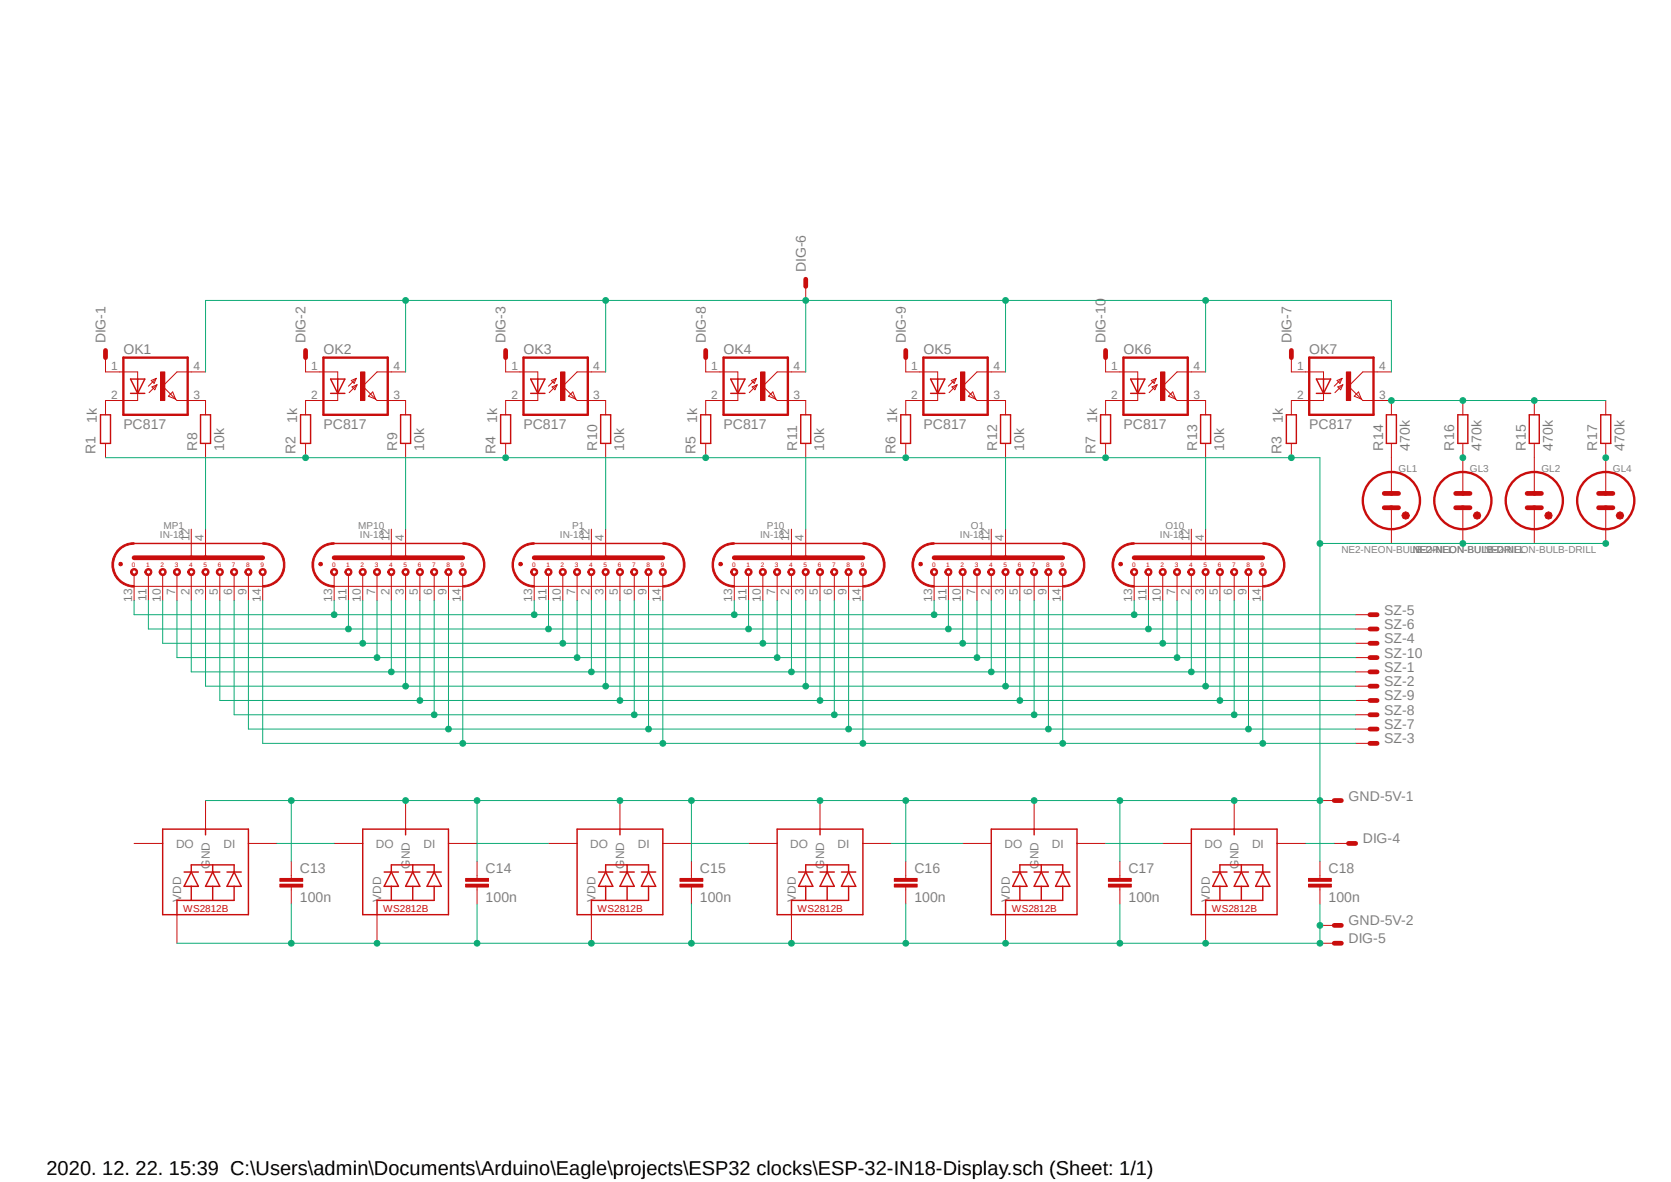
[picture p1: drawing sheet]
<svg xmlns="http://www.w3.org/2000/svg" width="297mm" height="210mm" viewBox="0 0 297 210" stroke-linecap="round" stroke-linejoin="round" font-family="sans-serif">
<defs><g id="words">
<text font-size="3.6" x="8.3" y="208.7">2020. 12. 22. 15:39 C:\Users\admin\Documents\Arduino\Eagle\projects\ESP32 clocks\ESP-32-IN18-Display.sch (Sheet: 1/1)</text>
<g font-size="2.5" fill="#808080">
<text x="143.2" y="48.3" transform="rotate(-90 143.2 48.3)">DIG-6</text>
<text x="18.8" y="61" transform="rotate(-90 18.8 61)">DIG-1</text>
<text x="21.9" y="62.9">OK1</text>
<text x="54.3" y="61" transform="rotate(-90 54.3 61)">DIG-2</text>
<text x="57.5" y="62.9">OK2</text>
<text x="89.9" y="61" transform="rotate(-90 89.9 61)">DIG-3</text>
<text x="93.1" y="62.9">OK3</text>
<text x="125.4" y="61" transform="rotate(-90 125.4 61)">DIG-8</text>
<text x="128.6" y="62.9">OK4</text>
<text x="161" y="61" transform="rotate(-90 161 61)">DIG-9</text>
<text x="164.2" y="62.9">OK5</text>
<text x="196.5" y="61" transform="rotate(-90 196.5 61)">DIG-10</text>
<text x="199.7" y="62.9">OK6</text>
<text x="229.5" y="61" transform="rotate(-90 229.5 61)">DIG-7</text>
<text x="232.7" y="62.9">OK7</text>
<text x="17.2" y="75.1" transform="rotate(-90 17.2 75.1)">1k</text>
<text x="21.9" y="76.2">PC817</text>
<text x="52.8" y="75.1" transform="rotate(-90 52.8 75.1)">1k</text>
<text x="57.5" y="76.2">PC817</text>
<text x="88.4" y="75.1" transform="rotate(-90 88.4 75.1)">1k</text>
<text x="93" y="76.2">PC817</text>
<text x="123.9" y="75.1" transform="rotate(-90 123.9 75.1)">1k</text>
<text x="128.6" y="76.2">PC817</text>
<text x="159.5" y="75.1" transform="rotate(-90 159.5 75.1)">1k</text>
<text x="164.2" y="76.2">PC817</text>
<text x="195" y="75.1" transform="rotate(-90 195 75.1)">1k</text>
<text x="199.7" y="76.2">PC817</text>
<text x="228" y="75.1" transform="rotate(-90 228 75.1)">1k</text>
<text x="232.7" y="76.2">PC817</text>
<text x="17" y="80.7" transform="rotate(-90 17 80.7)">R1</text>
<text x="35.1" y="80.1" transform="rotate(-90 35.1 80.1)">R8</text>
<text x="39.8" y="80.1" transform="rotate(-90 39.8 80.1)">10k</text>
<text x="52.5" y="80.7" transform="rotate(-90 52.5 80.7)">R2</text>
<text x="70.6" y="80.1" transform="rotate(-90 70.6 80.1)">R9</text>
<text x="75.4" y="80.1" transform="rotate(-90 75.4 80.1)">10k</text>
<text x="88.1" y="80.7" transform="rotate(-90 88.1 80.7)">R4</text>
<text x="106.1" y="80.1" transform="rotate(-90 106.1 80.1)">R10</text>
<text x="111" y="80.1" transform="rotate(-90 111 80.1)">10k</text>
<text x="123.6" y="80.7" transform="rotate(-90 123.6 80.7)">R5</text>
<text x="141.7" y="80.1" transform="rotate(-90 141.7 80.1)">R11</text>
<text x="146.5" y="80.1" transform="rotate(-90 146.5 80.1)">10k</text>
<text x="159.2" y="80.7" transform="rotate(-90 159.2 80.7)">R6</text>
<text x="177.3" y="80.1" transform="rotate(-90 177.3 80.1)">R12</text>
<text x="182" y="80.1" transform="rotate(-90 182 80.1)">10k</text>
<text x="194.7" y="80.7" transform="rotate(-90 194.7 80.7)">R7</text>
<text x="212.8" y="80.1" transform="rotate(-90 212.8 80.1)">R13</text>
<text x="217.6" y="80.1" transform="rotate(-90 217.6 80.1)">10k</text>
<text x="227.8" y="80.7" transform="rotate(-90 227.8 80.7)">R3</text>
<text x="245.8" y="80.1" transform="rotate(-90 245.8 80.1)">R14</text>
<text x="250.6" y="80.1" transform="rotate(-90 250.6 80.1)">470k</text>
<text x="258.5" y="80.1" transform="rotate(-90 258.5 80.1)">R16</text>
<text x="263.3" y="80.1" transform="rotate(-90 263.3 80.1)">470k</text>
<text x="271.2" y="80.1" transform="rotate(-90 271.2 80.1)">R15</text>
<text x="276" y="80.1" transform="rotate(-90 276 80.1)">470k</text>
<text x="283.9" y="80.1" transform="rotate(-90 283.9 80.1)">R17</text>
<text x="288.7" y="80.1" transform="rotate(-90 288.7 80.1)">470k</text>
<text x="246" y="109.2">SZ-5</text>
<text x="246" y="111.8">SZ-6</text>
<text x="246" y="119.4">SZ-1</text>
<text x="246" y="114.3">SZ-4</text>
<text x="246" y="116.8">SZ-10</text>
<text x="246" y="121.9">SZ-2</text>
<text x="246" y="124.5">SZ-9</text>
<text x="246" y="129.5">SZ-7</text>
<text x="246" y="127">SZ-8</text>
<text x="246" y="132.1">SZ-3</text>
<text x="239.7" y="142.2">GND-5V-1</text>
<text x="242.2" y="149.9">DIG-4</text>
<text x="53.3" y="155.2">C13</text>
<text x="86.3" y="155.2">C14</text>
<text x="124.4" y="155.2">C15</text>
<text x="162.5" y="155.2">C16</text>
<text x="200.6" y="155.2">C17</text>
<text x="236.1" y="155.2">C18</text>
<text x="53.3" y="160.3">100n</text>
<text x="86.3" y="160.3">100n</text>
<text x="124.4" y="160.3">100n</text>
<text x="162.5" y="160.3">100n</text>
<text x="200.6" y="160.3">100n</text>
<text x="236.1" y="160.3">100n</text>
<text x="239.7" y="167.6">DIG-5</text>
<text x="239.7" y="164.4">GND-5V-2</text>
</g>
<g font-size="2.1" fill="#808080">
<text x="19.8" y="65.7">1</text>
<text x="34.4" y="65.7">4</text>
<text x="55.3" y="65.7">1</text>
<text x="69.9" y="65.7">4</text>
<text x="90.9" y="65.7">1</text>
<text x="105.5" y="65.7">4</text>
<text x="126.4" y="65.7">1</text>
<text x="141" y="65.7">4</text>
<text x="162" y="65.7">1</text>
<text x="176.6" y="65.7">4</text>
<text x="197.5" y="65.7">1</text>
<text x="212.1" y="65.7">4</text>
<text x="230.5" y="65.7">1</text>
<text x="245.1" y="65.7">4</text>
<text x="19.8" y="70.8">2</text>
<text x="34.4" y="70.8">3</text>
<text x="55.3" y="70.8">2</text>
<text x="69.9" y="70.8">3</text>
<text x="90.9" y="70.8">2</text>
<text x="105.5" y="70.8">3</text>
<text x="126.4" y="70.8">2</text>
<text x="141" y="70.8">3</text>
<text x="162" y="70.8">2</text>
<text x="176.6" y="70.8">3</text>
<text x="197.5" y="70.8">2</text>
<text x="212.1" y="70.8">3</text>
<text x="230.5" y="70.8">2</text>
<text x="245.1" y="70.8">3</text>
<text x="33.7" y="96.2" transform="rotate(-90 33.7 96.2)">12</text>
<text x="36.2" y="96.2" transform="rotate(-90 36.2 96.2)">4</text>
<text x="69.2" y="96.2" transform="rotate(-90 69.2 96.2)">12</text>
<text x="71.8" y="96.2" transform="rotate(-90 71.8 96.2)">4</text>
<text x="104.8" y="96.2" transform="rotate(-90 104.8 96.2)">12</text>
<text x="107.3" y="96.2" transform="rotate(-90 107.3 96.2)">4</text>
<text x="140.3" y="96.2" transform="rotate(-90 140.3 96.2)">12</text>
<text x="142.8" y="96.2" transform="rotate(-90 142.8 96.2)">4</text>
<text x="175.9" y="96.2" transform="rotate(-90 175.9 96.2)">12</text>
<text x="178.4" y="96.2" transform="rotate(-90 178.4 96.2)">4</text>
<text x="211.4" y="96.2" transform="rotate(-90 211.4 96.2)">12</text>
<text x="214" y="96.2" transform="rotate(-90 214 96.2)">4</text>
<text x="23.5" y="106.9" transform="rotate(-90 23.5 106.9)">13</text>
<text x="26" y="106.7" transform="rotate(-90 26 106.7)">11</text>
<text x="28.6" y="106.9" transform="rotate(-90 28.6 106.9)">10</text>
<text x="31.1" y="105.7" transform="rotate(-90 31.1 105.7)">7</text>
<text x="33.7" y="105.7" transform="rotate(-90 33.7 105.7)">2</text>
<text x="36.2" y="105.7" transform="rotate(-90 36.2 105.7)">3</text>
<text x="38.7" y="105.7" transform="rotate(-90 38.7 105.7)">5</text>
<text x="41.3" y="105.7" transform="rotate(-90 41.3 105.7)">6</text>
<text x="43.8" y="105.7" transform="rotate(-90 43.8 105.7)">9</text>
<text x="46.4" y="106.9" transform="rotate(-90 46.4 106.9)">14</text>
<text x="59.1" y="106.9" transform="rotate(-90 59.1 106.9)">13</text>
<text x="61.6" y="106.7" transform="rotate(-90 61.6 106.7)">11</text>
<text x="64.1" y="106.9" transform="rotate(-90 64.1 106.9)">10</text>
<text x="66.7" y="105.7" transform="rotate(-90 66.7 105.7)">7</text>
<text x="69.2" y="105.7" transform="rotate(-90 69.2 105.7)">2</text>
<text x="71.8" y="105.7" transform="rotate(-90 71.8 105.7)">3</text>
<text x="74.3" y="105.7" transform="rotate(-90 74.3 105.7)">5</text>
<text x="76.8" y="105.7" transform="rotate(-90 76.8 105.7)">6</text>
<text x="79.4" y="105.7" transform="rotate(-90 79.4 105.7)">9</text>
<text x="81.9" y="106.9" transform="rotate(-90 81.9 106.9)">14</text>
<text x="94.6" y="106.9" transform="rotate(-90 94.6 106.9)">13</text>
<text x="97.2" y="106.7" transform="rotate(-90 97.2 106.7)">11</text>
<text x="99.7" y="106.9" transform="rotate(-90 99.7 106.9)">10</text>
<text x="102.2" y="105.7" transform="rotate(-90 102.2 105.7)">7</text>
<text x="104.8" y="105.7" transform="rotate(-90 104.8 105.7)">2</text>
<text x="107.3" y="105.7" transform="rotate(-90 107.3 105.7)">3</text>
<text x="109.8" y="105.7" transform="rotate(-90 109.8 105.7)">5</text>
<text x="112.4" y="105.7" transform="rotate(-90 112.4 105.7)">6</text>
<text x="114.9" y="105.7" transform="rotate(-90 114.9 105.7)">9</text>
<text x="117.4" y="106.9" transform="rotate(-90 117.4 106.9)">14</text>
<text x="130.1" y="106.9" transform="rotate(-90 130.1 106.9)">13</text>
<text x="132.7" y="106.7" transform="rotate(-90 132.7 106.7)">11</text>
<text x="135.2" y="106.9" transform="rotate(-90 135.2 106.9)">10</text>
<text x="137.8" y="105.7" transform="rotate(-90 137.8 105.7)">7</text>
<text x="140.3" y="105.7" transform="rotate(-90 140.3 105.7)">2</text>
<text x="142.8" y="105.7" transform="rotate(-90 142.8 105.7)">3</text>
<text x="145.4" y="105.7" transform="rotate(-90 145.4 105.7)">5</text>
<text x="147.9" y="105.7" transform="rotate(-90 147.9 105.7)">6</text>
<text x="150.5" y="105.7" transform="rotate(-90 150.5 105.7)">9</text>
<text x="153" y="106.9" transform="rotate(-90 153 106.9)">14</text>
<text x="165.7" y="106.9" transform="rotate(-90 165.7 106.9)">13</text>
<text x="168.2" y="106.7" transform="rotate(-90 168.2 106.7)">11</text>
<text x="170.8" y="106.9" transform="rotate(-90 170.8 106.9)">10</text>
<text x="173.3" y="105.7" transform="rotate(-90 173.3 105.7)">7</text>
<text x="175.9" y="105.7" transform="rotate(-90 175.9 105.7)">2</text>
<text x="178.4" y="105.7" transform="rotate(-90 178.4 105.7)">3</text>
<text x="180.9" y="105.7" transform="rotate(-90 180.9 105.7)">5</text>
<text x="183.5" y="105.7" transform="rotate(-90 183.5 105.7)">6</text>
<text x="186" y="105.7" transform="rotate(-90 186 105.7)">9</text>
<text x="188.6" y="106.9" transform="rotate(-90 188.6 106.9)">14</text>
<text x="201.3" y="106.9" transform="rotate(-90 201.3 106.9)">13</text>
<text x="203.8" y="106.7" transform="rotate(-90 203.8 106.7)">11</text>
<text x="206.3" y="106.9" transform="rotate(-90 206.3 106.9)">10</text>
<text x="208.9" y="105.7" transform="rotate(-90 208.9 105.7)">7</text>
<text x="211.4" y="105.7" transform="rotate(-90 211.4 105.7)">2</text>
<text x="214" y="105.7" transform="rotate(-90 214 105.7)">3</text>
<text x="216.5" y="105.7" transform="rotate(-90 216.5 105.7)">5</text>
<text x="219" y="105.7" transform="rotate(-90 219 105.7)">6</text>
<text x="221.6" y="105.7" transform="rotate(-90 221.6 105.7)">9</text>
<text x="224.1" y="106.9" transform="rotate(-90 224.1 106.9)">14</text>
<text x="31.3" y="150.6">DO</text>
<text x="37.3" y="154.3" transform="rotate(-90 37.3 154.3)">GND</text>
<text x="39.7" y="150.6">DI</text>
<text x="66.8" y="150.6">DO</text>
<text x="72.9" y="154.3" transform="rotate(-90 72.9 154.3)">GND</text>
<text x="75.3" y="150.6">DI</text>
<text x="104.9" y="150.6">DO</text>
<text x="111" y="154.3" transform="rotate(-90 111 154.3)">GND</text>
<text x="113.4" y="150.6">DI</text>
<text x="140.5" y="150.6">DO</text>
<text x="146.5" y="154.3" transform="rotate(-90 146.5 154.3)">GND</text>
<text x="148.9" y="150.6">DI</text>
<text x="178.6" y="150.6">DO</text>
<text x="184.6" y="154.3" transform="rotate(-90 184.6 154.3)">GND</text>
<text x="187" y="150.6">DI</text>
<text x="214.1" y="150.6">DO</text>
<text x="220.1" y="154.3" transform="rotate(-90 220.1 154.3)">GND</text>
<text x="222.5" y="150.6">DI</text>
<text x="32.2" y="160.2" transform="rotate(-90 32.2 160.2)">VDD</text>
<text x="67.8" y="160.2" transform="rotate(-90 67.8 160.2)">VDD</text>
<text x="105.9" y="160.2" transform="rotate(-90 105.9 160.2)">VDD</text>
<text x="141.4" y="160.2" transform="rotate(-90 141.4 160.2)">VDD</text>
<text x="179.5" y="160.2" transform="rotate(-90 179.5 160.2)">VDD</text>
<text x="215.1" y="160.2" transform="rotate(-90 215.1 160.2)">VDD</text>
</g>
<g font-size="1.8" fill="#808080">
<text x="248.6" y="83.9">GL1</text>
<text x="261.3" y="83.9">GL3</text>
<text x="274" y="83.9">GL2</text>
<text x="286.7" y="83.9">GL4</text>
<text x="28.4" y="95.7">IN-18</text>
<text x="29.1" y="94">MP1</text>
<text x="63.7" y="94">MP10</text>
<text x="64" y="95.7">IN-18</text>
<text x="99.5" y="95.7">IN-18</text>
<text x="101.7" y="94">P1</text>
<text x="135.1" y="95.7">IN-18</text>
<text x="136.3" y="94">P10</text>
<text x="170.6" y="95.7">IN-18</text>
<text x="172.6" y="94">O1</text>
<text x="206.2" y="95.7">IN-18</text>
<text x="207.1" y="94">O10</text>
<text x="238.4" y="98.2">NE2-NEON-BULB-DRILL</text>
<text x="251.1" y="98.2">NE2-NEON-BULB-DRILL</text>
<text x="263.8" y="98.2">NE2-NEON-BULB-DRILL</text>
</g>
<g font-size="1.8" fill="#c90d0c">
<text x="32.6" y="162">WS2812B</text>
<text x="68.1" y="162">WS2812B</text>
<text x="106.2" y="162">WS2812B</text>
<text x="141.8" y="162">WS2812B</text>
<text x="179.8" y="162">WS2812B</text>
<text x="215.4" y="162">WS2812B</text>
</g>
<g font-size="1.1" fill="#c90d0c">
<text x="23.5" y="100.8">0</text>
<text x="26" y="100.8">1</text>
<text x="28.5" y="100.8">2</text>
<text x="31.1" y="100.8">3</text>
<text x="33.6" y="100.8">4</text>
<text x="36.2" y="100.8">5</text>
<text x="38.7" y="100.8">6</text>
<text x="41.2" y="100.8">7</text>
<text x="43.8" y="100.8">8</text>
<text x="46.3" y="100.8">9</text>
<text x="59" y="100.8">0</text>
<text x="61.6" y="100.8">1</text>
<text x="64.1" y="100.8">2</text>
<text x="66.6" y="100.8">3</text>
<text x="69.2" y="100.8">4</text>
<text x="71.7" y="100.8">5</text>
<text x="74.3" y="100.8">6</text>
<text x="76.8" y="100.8">7</text>
<text x="79.3" y="100.8">8</text>
<text x="81.9" y="100.8">9</text>
<text x="94.6" y="100.8">0</text>
<text x="97.1" y="100.8">1</text>
<text x="99.7" y="100.8">2</text>
<text x="102.2" y="100.8">3</text>
<text x="104.7" y="100.8">4</text>
<text x="107.3" y="100.8">5</text>
<text x="109.8" y="100.8">6</text>
<text x="112.3" y="100.8">7</text>
<text x="114.9" y="100.8">8</text>
<text x="117.4" y="100.8">9</text>
<text x="130.1" y="100.8">0</text>
<text x="132.7" y="100.8">1</text>
<text x="135.2" y="100.8">2</text>
<text x="137.7" y="100.8">3</text>
<text x="140.3" y="100.8">4</text>
<text x="142.8" y="100.8">5</text>
<text x="145.4" y="100.8">6</text>
<text x="147.9" y="100.8">7</text>
<text x="150.5" y="100.8">8</text>
<text x="153" y="100.8">9</text>
<text x="165.7" y="100.8">0</text>
<text x="168.2" y="100.8">1</text>
<text x="170.7" y="100.8">2</text>
<text x="173.3" y="100.8">3</text>
<text x="175.8" y="100.8">4</text>
<text x="178.4" y="100.8">5</text>
<text x="180.9" y="100.8">6</text>
<text x="183.4" y="100.8">7</text>
<text x="186" y="100.8">8</text>
<text x="188.5" y="100.8">9</text>
<text x="201.2" y="100.8">0</text>
<text x="203.8" y="100.8">1</text>
<text x="206.3" y="100.8">2</text>
<text x="208.8" y="100.8">3</text>
<text x="211.4" y="100.8">4</text>
<text x="213.9" y="100.8">5</text>
<text x="216.4" y="100.8">6</text>
<text x="219" y="100.8">7</text>
<text x="221.5" y="100.8">8</text>
<text x="224.1" y="100.8">9</text>
</g>
</g></defs>
<path d="M14.4 40.9l276.3 131.1M290.7 40.9l-276.3 131.1" fill="none" stroke="#fff" stroke-width=".18"/>
<g fill="none" stroke="#c90d0c" stroke-width=".18">
<path d="M241 119.4h2.5M241 114.3h2.5M241 109.2h2.5M241 111.8h2.5M241 116.8h2.5M241 121.9h2.5M241 132.1h2.5M241 129.5h2.5M241 127h2.5M241 124.5h2.5M23.8 149.9h5.1M36.5 142.2v5.1"/>
<path d="M44.2 149.9h5M51.8 155.6v.5M51.8 157.6v.5M59.4 149.9h5.1M72.1 142.2v5.1M79.7 149.9h5.1M97.5 149.9h5.1M110.2 142.2v5.1M117.8 149.9h5.1M133.1 149.9h5M145.8 142.2v5.1M153.4 149.9h5.1"/>
<path d="M171.1 149.9h5.1M183.8 142.2v5.1M191.4 149.9h5.1M206.7 149.9h5.1M219.4 142.2v5.1M227 149.9h5.1M31.5 162.5v5.1M67 162.5v5.1M105.1 162.5v5.1M140.7 162.5v5.1M178.7 162.5v5.1M214.3 162.5v5.1"/>
</g>
<path d="M243.5 119.4h1.3M243.5 114.3h1.3M243.5 109.2h1.3M243.5 111.8h1.3M243.5 116.8h1.3M243.5 121.9h1.3M243.5 132.1h1.3M243.5 129.5h1.3M243.5 127h1.3M243.5 124.5h1.3" fill="none" stroke="#c90d0c" stroke-width=".85"/>
<g fill="none" stroke="#c90d0c" stroke-width=".25">
<path d="M28.9 147.3h15.3v15.2h-15.3zM32.7 154.9h2.6M34 154.9l1.3 2.6h-2.6zM34 154.9v-1.2h7.6v1.2M34 157.5v2.5M36.5 154.9h2.6M36.5 147.3v1M37.8 154.9l1.3 2.6h-2.6zM37.8 153.7v1.2M37.8 157.5v2.5M40.3 154.9h2.6M41.6 154.9l1.3 2.6h-2.6z"/>
<path d="M41.6 157.5v2.5h-10.1v2.5M64.5 147.3h15.2v15.2h-15.2zM68.3 154.9h2.5M69.6 154.9l1.2 2.6h-2.5zM69.6 154.9v-1.2h7.6v1.2M69.6 157.5v2.5M72.1 154.9h2.5M72.1 147.3v1M73.4 154.9l1.2 2.6h-2.5zM73.4 153.7v1.2M73.4 157.5v2.5M75.9 154.9h2.5"/>
<path d="M77.2 154.9l1.2 2.6h-2.5zM77.2 157.5v2.5h-10.2v2.5M102.6 147.3h15.2v15.2h-15.2zM106.4 154.9h2.5M107.7 154.9l1.2 2.6h-2.5zM107.7 154.9v-1.2h7.6v1.2M107.7 157.5v2.5M110.2 154.9h2.5M110.2 147.3v1M111.5 154.9l1.2 2.6h-2.5zM111.5 153.7v1.2M111.5 157.5v2.5"/>
<path d="M114 154.9h2.5M115.3 154.9l1.2 2.6h-2.5zM115.3 157.5v2.5h-10.2v2.5M138.1 147.3h15.3v15.2h-15.3zM141.9 154.9h2.6M143.2 154.9l1.3 2.6h-2.6zM143.2 154.9v-1.2h7.6v1.2M143.2 157.5v2.5M145.8 154.9h2.5M145.8 147.3v1M147 154.9l1.3 2.6h-2.5zM147 153.7v1.2"/>
<path d="M147 157.5v2.5M149.6 154.9h2.5M150.8 154.9l1.3 2.6h-2.5zM150.8 157.5v2.5h-10.1v2.5M176.2 147.3h15.2v15.2h-15.2zM180 154.9h2.5M181.3 154.9l1.2 2.6h-2.5zM181.3 154.9v-1.2h7.6v1.2M181.3 157.5v2.5M183.8 154.9h2.6M183.8 147.3v1M185.1 154.9l1.3 2.6h-2.6z"/>
<path d="M185.1 153.7v1.2M185.1 157.5v2.5M187.6 154.9h2.6M188.9 154.9l1.3 2.6h-2.6zM188.9 157.5v2.5h-10.2v2.5M211.8 147.3h15.2v15.2h-15.2zM215.6 154.9h2.5M216.8 154.9l1.3 2.6h-2.5zM216.8 154.9v-1.2h7.7v1.2M216.8 157.5v2.5M219.4 154.9h2.5M219.4 147.3v1"/>
<path d="M220.6 154.9l1.3 2.6h-2.5zM220.6 153.7v1.2M220.6 157.5v2.5M223.2 154.9h2.5M224.5 154.9l1.2 2.6h-2.5zM224.5 157.5v2.5h-10.2v2.5"/>
</g>
<path d="M49.7 157.1h4.1v.5h-4.1z" fill-rule="evenodd" fill="#c90d0c"/>
<path d="M49.7 157.1h4.1v.5h-4.1z" fill="none" stroke="#c90d0c" stroke-width=".18"/>
<path d="M49.7 156.1h4.1v.5h-4.1z" fill-rule="evenodd" fill="#c90d0c"/>
<path d="M49.7 156.1h4.1v.5h-4.1zM51.8 153v2.6M51.8 158.1v2.5M84.8 155.6v.5M84.8 157.6v.5" fill="none" stroke="#c90d0c" stroke-width=".18"/>
<path d="M82.8 157.1h4v.5h-4z" fill-rule="evenodd" fill="#c90d0c"/>
<path d="M82.8 157.1h4v.5h-4z" fill="none" stroke="#c90d0c" stroke-width=".18"/>
<path d="M82.8 156.1h4v.5h-4z" fill-rule="evenodd" fill="#c90d0c"/>
<path d="M82.8 156.1h4v.5h-4zM84.8 153v2.6M84.8 158.1v2.5M122.9 155.6v.5M122.9 157.6v.5" fill="none" stroke="#c90d0c" stroke-width=".18"/>
<path d="M120.9 157.1h4v.5h-4z" fill-rule="evenodd" fill="#c90d0c"/>
<path d="M120.9 157.1h4v.5h-4z" fill="none" stroke="#c90d0c" stroke-width=".18"/>
<path d="M120.9 156.1h4v.5h-4z" fill-rule="evenodd" fill="#c90d0c"/>
<path d="M120.9 156.1h4v.5h-4zM122.9 153v2.6M122.9 158.1v2.5M161 155.6v.5M161 157.6v.5" fill="none" stroke="#c90d0c" stroke-width=".18"/>
<path d="M159 157.1h4v.5h-4z" fill-rule="evenodd" fill="#c90d0c"/>
<path d="M159 157.1h4v.5h-4z" fill="none" stroke="#c90d0c" stroke-width=".18"/>
<path d="M159 156.1h4v.5h-4z" fill-rule="evenodd" fill="#c90d0c"/>
<path d="M159 156.1h4v.5h-4zM161 153v2.6M161 158.1v2.5M199.1 155.6v.5M199.1 157.6v.5" fill="none" stroke="#c90d0c" stroke-width=".18"/>
<path d="M197 157.1h4.1v.5h-4.1z" fill-rule="evenodd" fill="#c90d0c"/>
<path d="M197 157.1h4.1v.5h-4.1z" fill="none" stroke="#c90d0c" stroke-width=".18"/>
<path d="M197 156.1h4.1v.5h-4.1z" fill-rule="evenodd" fill="#c90d0c"/>
<path d="M197 156.1h4.1v.5h-4.1zM199.1 153v2.6M199.1 158.1v2.5M234.6 155.6v.5M234.6 157.6v.5" fill="none" stroke="#c90d0c" stroke-width=".18"/>
<path d="M232.6 157.1h4v.5h-4z" fill-rule="evenodd" fill="#c90d0c"/>
<path d="M232.6 157.1h4v.5h-4z" fill="none" stroke="#c90d0c" stroke-width=".18"/>
<path d="M232.6 156.1h4v.5h-4z" fill-rule="evenodd" fill="#c90d0c"/>
<g fill="none" stroke="#c90d0c" stroke-width=".18">
<path d="M143.2 50.9v2.5M18.8 63.5v2.6M21.3 66.1h3.2v1.3M24.5 69.9v1.3h-3.2M26.9 67.6l.9-.4-.4 .9zM27 68.7l.9-.3-.4 .9zM27.8 67.2l-1.4 1.4M27.9 68.4l-1.4 1.4M29.9 70.4l.8-.8 .5 1.3zM34 66.1h-2.5l-2.6 2.5 2.6 2.6h2.5M54.3 63.5v2.6M89.9 63.5v2.6"/>
<path d="M125.4 63.5v2.6M161 63.5v2.6M196.5 63.5v2.6M229.5 63.5v2.6M232.6 156.1h4v.5h-4zM234.6 153v2.6M234.6 158.1v2.5M234.6 142.2h2.6M237.2 149.9h2.5M234.6 167.6h2.6M234.6 164.4h2.6"/>
</g>
<path d="M143.2 49.6v1.3M18.8 62.3v1.2M54.3 62.3v1.2M89.9 62.3v1.2M125.4 62.3v1.2M161 62.3v1.2M196.5 62.3v1.2M229.5 62.3v1.2M237.2 142.2h1.2M239.7 149.9h1.3M237.2 167.6h1.2M237.2 164.4h1.2" fill="none" stroke="#c90d0c" stroke-width=".85"/>
<path d="M23.2 67.4h2.5l-1.2 2.5zM23.2 69.9h2.5M24.5 67.4v2.5" fill="none" stroke="#c90d0c" stroke-width=".25"/>
<path d="M21.9 63.5h11.5v10.2h-11.5z" fill="none" stroke="#c90d0c" stroke-width=".42"/>
<path d="M28.5 66.1h.8v5.1h-.8z" fill-rule="evenodd" fill="#c90d0c"/>
<g fill="none" stroke="#c90d0c" stroke-width=".18">
<path d="M18.8 66.1h2.5M18.8 71.2h2.5M28.5 66.1h.8v5.1h-.8zM34 66.1h2.5M34 71.2h2.5M56.9 66.1h3.1v1.3M60 69.9v1.3h-3.1M62.4 67.6l.9-.4-.4 .9zM62.6 68.7l.9-.3-.4 .9zM63.3 67.2l-1.4 1.4M63.5 68.4l-1.4 1.4M65.5 70.4l.8-.8 .5 1.3z"/>
<path d="M69.6 66.1h-2.6l-2.5 2.5 2.5 2.6h2.6"/>
</g>
<path d="M58.8 67.4h2.5l-1.3 2.5zM58.8 69.9h2.5M60 67.4v2.5" fill="none" stroke="#c90d0c" stroke-width=".25"/>
<path d="M57.5 63.5h11.4v10.2h-11.4z" fill="none" stroke="#c90d0c" stroke-width=".42"/>
<path d="M64.1 66.1h.8v5.1h-.8z" fill-rule="evenodd" fill="#c90d0c"/>
<g fill="none" stroke="#c90d0c" stroke-width=".18">
<path d="M54.3 66.1h2.6M54.3 71.2h2.6M64.1 66.1h.8v5.1h-.8zM69.6 66.1h2.5M69.6 71.2h2.5M92.4 66.1h3.2v1.3M95.6 69.9v1.3h-3.2M98 67.6l.9-.4-.4 .9zM98.1 68.7l.9-.3-.4 .9zM98.9 67.2l-1.4 1.4M99 68.4l-1.4 1.4M101.8 69.6l.5 1.3-1.3-.5z"/>
<path d="M105.1 66.1h-2.5l-2.6 2.5 2.6 2.6h2.5"/>
</g>
<path d="M94.3 67.4h2.6l-1.3 2.5zM94.3 69.9h2.6M95.6 67.4v2.5" fill="none" stroke="#c90d0c" stroke-width=".25"/>
<path d="M93 63.5h11.5v10.2h-11.5z" fill="none" stroke="#c90d0c" stroke-width=".42"/>
<path d="M99.7 66.1h.7v5.1h-.7z" fill-rule="evenodd" fill="#c90d0c"/>
<g fill="none" stroke="#c90d0c" stroke-width=".18">
<path d="M89.9 66.1h2.5M89.9 71.2h2.5M99.7 66.1h.7v5.1h-.7zM105.1 66.1h2.6M105.1 71.2h2.6M128 66.1h3.1v1.3M131.1 69.9v1.3h-3.1M133.6 67.6l.9-.4-.4 .9zM133.7 68.7l.9-.3-.4 .9zM134.5 67.2l-1.4 1.4M134.6 68.4l-1.4 1.4M136.6 70.4l.8-.8 .5 1.3z"/>
<path d="M140.7 66.1h-2.6l-2.5 2.5 2.5 2.6h2.6"/>
</g>
<path d="M129.9 67.4h2.5l-1.3 2.5zM129.9 69.9h2.5M131.1 67.4v2.5" fill="none" stroke="#c90d0c" stroke-width=".25"/>
<path d="M128.6 63.5h11.4v10.2h-11.4z" fill="none" stroke="#c90d0c" stroke-width=".42"/>
<path d="M135.2 66.1h.8v5.1h-.8z" fill-rule="evenodd" fill="#c90d0c"/>
<g fill="none" stroke="#c90d0c" stroke-width=".18">
<path d="M125.4 66.1h2.6M125.4 71.2h2.6M135.2 66.1h.8v5.1h-.8zM140.7 66.1h2.5M140.7 71.2h2.5M163.5 66.1h3.2v1.3M166.7 69.9v1.3h-3.2M169.1 67.6l.9-.4-.4 .9zM169.2 68.7l.9-.3-.4 .9zM170 67.2l-1.4 1.4M170.1 68.4l-1.4 1.4M172.1 70.4l.8-.8 .5 1.3z"/>
<path d="M173.4 70.9l.3 .3h2.5M176.2 66.1h-2.5l-2.6 2.5 2.3 2.3"/>
</g>
<path d="M165.4 67.4h2.5l-1.2 2.5zM165.4 69.9h2.5M166.7 67.4v2.5" fill="none" stroke="#c90d0c" stroke-width=".25"/>
<path d="M164.1 63.5h11.5v10.2h-11.5z" fill="none" stroke="#c90d0c" stroke-width=".42"/>
<path d="M170.7 66.1h.8v5.1h-.8z" fill-rule="evenodd" fill="#c90d0c"/>
<g fill="none" stroke="#c90d0c" stroke-width=".18">
<path d="M161 66.1h2.5M161 71.2h2.5M170.7 66.1h.8v5.1h-.8zM176.2 66.1h2.5M176.2 71.2h2.5M199.1 66.1h3.1v1.3M202.2 69.9v1.3h-3.1M204.6 67.6l.9-.4-.4 .9zM204.8 68.7l.9-.3-.4 .9zM205.5 67.2l-1.4 1.4M205.7 68.4l-1.4 1.4M207.7 70.4l.7-.8 .6 1.3z"/>
<path d="M211.8 66.1h-2.6l-2.5 2.5 2.5 2.6h2.6"/>
</g>
<path d="M201 67.4h2.5l-1.3 2.5zM201 69.9h2.5M202.2 67.4v2.5" fill="none" stroke="#c90d0c" stroke-width=".25"/>
<path d="M199.7 63.5h11.4v10.2h-11.4z" fill="none" stroke="#c90d0c" stroke-width=".42"/>
<path d="M206.3 66.1h.8v5.1h-.8z" fill-rule="evenodd" fill="#c90d0c"/>
<g fill="none" stroke="#c90d0c" stroke-width=".18">
<path d="M18.8 71.2v2.5M18.8 78.8v2.5M36.5 71.2v2.5M36.5 78.8v2.5M54.3 71.2v2.5M54.3 78.8v2.5M72.1 71.2v2.5M72.1 78.8v2.5M89.9 71.2v2.5M89.9 78.8v2.5M107.7 71.2v2.5M107.7 78.8v2.5"/>
<path d="M125.4 71.2v2.5M125.4 78.8v2.5M143.2 71.2v2.5M143.2 78.8v2.5M161 71.2v2.5M161 78.8v2.5M178.7 71.2v2.5M178.7 78.8v2.5M196.5 66.1h2.6M196.5 78.8v2.5M199.1 71.2h-2.6v2.5M206.3 66.1h.8v5.1h-.8z"/>
<path d="M211.8 66.1h2.5M211.8 71.2h2.5v2.5M214.3 78.8v2.5"/>
</g>
<path d="M17.9 73.7h1.7v5.1h-1.7zM35.6 73.7h1.8v5.1h-1.8zM53.4 73.7h1.8v5.1h-1.8zM71.2 73.7h1.8v5.1h-1.8zM89 73.7h1.8v5.1h-1.8zM106.8 73.7h1.7v5.1h-1.7zM124.5 73.7h1.8v5.1h-1.8zM142.3 73.7h1.8v5.1h-1.8zM160.1 73.7h1.7v5.1h-1.7zM177.8 73.7h1.8v5.1h-1.8zM195.6 73.7h1.8v5.1h-1.8zM213.4 73.7h1.8v5.1h-1.8z" fill="none" stroke="#c90d0c" stroke-width=".25"/>
<path d="M46.7 96.4a3.9 3.9 0 0 1 4 4 3.9 3.9 0 0 1-4 3.9v-.2a3.7 3.7 0 0 0 3.7-3.7 3.7 3.7 0 0 0-3.7-3.7z" fill-rule="evenodd" fill="#c90d0c"/>
<path d="M46.7 96.4a3.9 3.9 0 0 1 4 4 3.9 3.9 0 0 1-4 3.9v-.2a3.7 3.7 0 0 0 3.7-3.7 3.7 3.7 0 0 0-3.7-3.7z" fill="none" stroke="#c90d0c" stroke-width=".18"/>
<path d="M20.8 97.8a3.7 3.7 0 0 1 3-1.4v.3a3.7 3.7 0 0 0-3.6 3.7 3.7 3.7 0 0 0 3.6 3.7v.2a4 4 0 0 1-3.5-2.3 4 4 0 0 1 .5-4.2z" fill-rule="evenodd" fill="#c90d0c"/>
<path d="M20.8 97.8a3.7 3.7 0 0 1 3-1.4v.3a3.7 3.7 0 0 0-3.6 3.7 3.7 3.7 0 0 0 3.6 3.7v.2a4 4 0 0 1-3.5-2.3 4 4 0 0 1 .5-4.2zM34 96.6v2.5M36.5 96.6v2.5M23.8 102.2v2h22.9v-2M26.4 102.2v2M28.9 102.2v2M31.5 102.2v2M34 102.2v2M36.5 102.2v2M39.1 102.2v2M41.6 102.2v2M44.2 102.2v2" fill="none" stroke="#c90d0c" stroke-width=".18"/>
<path d="M23.8 99.1h22.9" fill="none" stroke="#c90d0c" stroke-width=".85"/>
<path d="M23.8 96.6h22.9" fill="none" stroke="#c90d0c" stroke-width=".25"/>
<path d="M46.1 101.3a.64 .64 0 0 1 1.1-.1 .64 .64 0 0 1-.3 1 .64 .64 0 0 1-.8-.6h.2a.38 .38 0 0 1 .6-.3 .38 .38 0 0 1 0 .6 .41 .41 0 0 1-.6-.3h-.2z" fill-rule="evenodd" fill="#c90d0c"/>
<path d="M46.1 101.3a.64 .64 0 0 1 1.1-.1 .64 .64 0 0 1-.3 1 .64 .64 0 0 1-.8-.6h.2a.38 .38 0 0 1 .6-.3 .38 .38 0 0 1 0 .6 .41 .41 0 0 1-.6-.3h-.2z" fill="none" stroke="#c90d0c" stroke-width=".18"/>
<path d="M43.6 101.3a.64 .64 0 0 1 1-.1 .64 .64 0 0 1-.2 1 .64 .64 0 0 1-.9-.6h.3a.38 .38 0 0 1 .5-.3 .38 .38 0 0 1 .1 .6 .41 .41 0 0 1-.6-.3h-.3z" fill-rule="evenodd" fill="#c90d0c"/>
<path d="M43.6 101.3a.64 .64 0 0 1 1-.1 .64 .64 0 0 1-.2 1 .64 .64 0 0 1-.9-.6h.3a.38 .38 0 0 1 .5-.3 .38 .38 0 0 1 .1 .6 .41 .41 0 0 1-.6-.3h-.3z" fill="none" stroke="#c90d0c" stroke-width=".18"/>
<path d="M41.1 101.3a.64 .64 0 0 1 1-.1 .64 .64 0 0 1-.3 1 .64 .64 0 0 1-.8-.6h.2a.38 .38 0 0 1 .6-.3 .38 .38 0 0 1 0 .6 .41 .41 0 0 1-.6-.3h-.2z" fill-rule="evenodd" fill="#c90d0c"/>
<path d="M41.1 101.3a.64 .64 0 0 1 1-.1 .64 .64 0 0 1-.3 1 .64 .64 0 0 1-.8-.6h.2a.38 .38 0 0 1 .6-.3 .38 .38 0 0 1 0 .6 .41 .41 0 0 1-.6-.3h-.2z" fill="none" stroke="#c90d0c" stroke-width=".18"/>
<path d="M38.5 101.3a.64 .64 0 0 1 1.1-.1 .64 .64 0 0 1-.3 1 .64 .64 0 0 1-.9-.6h.3a.39 .39 0 0 1 .3-.3 .39 .39 0 0 1 .4 .1 .38 .38 0 0 1-.2 .6 .38 .38 0 0 1-.5-.4h-.3z" fill-rule="evenodd" fill="#c90d0c"/>
<path d="M38.5 101.3a.64 .64 0 0 1 1.1-.1 .64 .64 0 0 1-.3 1 .64 .64 0 0 1-.9-.6h.3a.39 .39 0 0 1 .3-.3 .39 .39 0 0 1 .4 .1 .38 .38 0 0 1-.2 .6 .38 .38 0 0 1-.5-.4h-.3z" fill="none" stroke="#c90d0c" stroke-width=".18"/>
<path d="M36 101.3a.64 .64 0 0 1 1-.1 .64 .64 0 0 1-.2 1 .64 .64 0 0 1-.9-.6h.3a.39 .39 0 0 1 .2-.3 .39 .39 0 0 1 .5 .1 .38 .38 0 0 1-.3 .6 .38 .38 0 0 1-.4-.4h-.3z" fill-rule="evenodd" fill="#c90d0c"/>
<path d="M36 101.3a.64 .64 0 0 1 1-.1 .64 .64 0 0 1-.2 1 .64 .64 0 0 1-.9-.6h.3a.39 .39 0 0 1 .2-.3 .39 .39 0 0 1 .5 .1 .38 .38 0 0 1-.3 .6 .38 .38 0 0 1-.4-.4h-.3z" fill="none" stroke="#c90d0c" stroke-width=".18"/>
<path d="M33.4 101.3a.64 .64 0 0 1 1.1-.1 .64 .64 0 0 1-.3 1 .64 .64 0 0 1-.8-.6h.2a.39 .39 0 0 1 .3-.3 .39 .39 0 0 1 .4 .1 .38 .38 0 0 1-.2 .6 .38 .38 0 0 1-.5-.4h-.2z" fill-rule="evenodd" fill="#c90d0c"/>
<path d="M33.4 101.3a.64 .64 0 0 1 1.1-.1 .64 .64 0 0 1-.3 1 .64 .64 0 0 1-.8-.6h.2a.39 .39 0 0 1 .3-.3 .39 .39 0 0 1 .4 .1 .38 .38 0 0 1-.2 .6 .38 .38 0 0 1-.5-.4h-.2z" fill="none" stroke="#c90d0c" stroke-width=".18"/>
<path d="M30.9 101.3a.64 .64 0 0 1 1-.1 .64 .64 0 0 1-.2 1 .64 .64 0 0 1-.9-.6h.3a.39 .39 0 0 1 .3-.3 .39 .39 0 0 1 .4 .1 .38 .38 0 0 1-.2 .6 .38 .38 0 0 1-.5-.4h-.3z" fill-rule="evenodd" fill="#c90d0c"/>
<path d="M30.9 101.3a.64 .64 0 0 1 1-.1 .64 .64 0 0 1-.2 1 .64 .64 0 0 1-.9-.6h.3a.39 .39 0 0 1 .3-.3 .39 .39 0 0 1 .4 .1 .38 .38 0 0 1-.2 .6 .38 .38 0 0 1-.5-.4h-.3z" fill="none" stroke="#c90d0c" stroke-width=".18"/>
<path d="M28.4 101.3a.64 .64 0 0 1 1-.1 .64 .64 0 0 1-.3 1 .64 .64 0 0 1-.8-.6h.2a.39 .39 0 0 1 .3-.3 .39 .39 0 0 1 .5 .1 .38 .38 0 0 1-.3 .6 .38 .38 0 0 1-.5-.4h-.2z" fill-rule="evenodd" fill="#c90d0c"/>
<path d="M28.4 101.3a.64 .64 0 0 1 1-.1 .64 .64 0 0 1-.3 1 .64 .64 0 0 1-.8-.6h.2a.39 .39 0 0 1 .3-.3 .39 .39 0 0 1 .5 .1 .38 .38 0 0 1-.3 .6 .38 .38 0 0 1-.5-.4h-.2z" fill="none" stroke="#c90d0c" stroke-width=".18"/>
<path d="M25.8 101.3a.64 .64 0 0 1 1.1-.1 .64 .64 0 0 1-.3 1 .64 .64 0 0 1-.9-.6h.3a.39 .39 0 0 1 .3-.3 .39 .39 0 0 1 .4 .1 .38 .38 0 0 1-.2 .6 .38 .38 0 0 1-.5-.4h-.3z" fill-rule="evenodd" fill="#c90d0c"/>
<path d="M25.8 101.3a.64 .64 0 0 1 1.1-.1 .64 .64 0 0 1-.3 1 .64 .64 0 0 1-.9-.6h.3a.39 .39 0 0 1 .3-.3 .39 .39 0 0 1 .4 .1 .38 .38 0 0 1-.2 .6 .38 .38 0 0 1-.5-.4h-.3z" fill="none" stroke="#c90d0c" stroke-width=".18"/>
<path d="M23.3 101.3a.64 .64 0 0 1 1-.1 .64 .64 0 0 1-.2 1 .64 .64 0 0 1-.9-.6h.3a.39 .39 0 0 1 .2-.3 .39 .39 0 0 1 .5 .1 .38 .38 0 0 1-.3 .6 .38 .38 0 0 1-.4-.4h-.3z" fill-rule="evenodd" fill="#c90d0c"/>
<path d="M23.3 101.3a.64 .64 0 0 1 1-.1 .64 .64 0 0 1-.2 1 .64 .64 0 0 1-.9-.6h.3a.39 .39 0 0 1 .2-.3 .39 .39 0 0 1 .5 .1 .38 .38 0 0 1-.3 .6 .38 .38 0 0 1-.4-.4h-.3z" fill="none" stroke="#c90d0c" stroke-width=".18"/>
<path d="M21.2 100h.5v.5h-.5z" fill-rule="evenodd" fill="#c90d0c"/>
<g fill="none" stroke="#c90d0c" stroke-width=".18">
<path d="M21.2 100h.5v.5h-.5zM34 94v2.6M36.5 94v2.6M23.8 104.2v2.5M26.4 104.2v2.5M28.9 104.2v2.5M31.5 104.2v2.5M34 104.2v2.5M36.5 104.2v2.5M39.1 104.2v2.5M41.6 104.2v2.5M44.2 104.2v2.5"/>
<path d="M46.7 104.2v2.5"/>
</g>
<path d="M224.5 96.4a3.9 3.9 0 0 1 3.9 4 3.9 3.9 0 0 1-3.9 3.9v-.2a3.7 3.7 0 0 0 3.7-3.7 3.7 3.7 0 0 0-3.7-3.7z" fill-rule="evenodd" fill="#c90d0c"/>
<path d="M224.5 96.4a3.9 3.9 0 0 1 3.9 4 3.9 3.9 0 0 1-3.9 3.9v-.2a3.7 3.7 0 0 0 3.7-3.7 3.7 3.7 0 0 0-3.7-3.7z" fill="none" stroke="#c90d0c" stroke-width=".18"/>
<path d="M198.5 97.8a3.7 3.7 0 0 1 3.1-1.4v.3a3.7 3.7 0 0 0-3.7 3.7 3.7 3.7 0 0 0 3.7 3.7v.2a4 4 0 0 1-3.6-2.3 4 4 0 0 1 .5-4.2z" fill-rule="evenodd" fill="#c90d0c"/>
<path d="M198.5 97.8a3.7 3.7 0 0 1 3.1-1.4v.3a3.7 3.7 0 0 0-3.7 3.7 3.7 3.7 0 0 0 3.7 3.7v.2a4 4 0 0 1-3.6-2.3 4 4 0 0 1 .5-4.2zM211.8 96.6v2.5M214.3 96.6v2.5M201.6 102.2v2h22.9v-2M204.1 102.2v2M206.7 102.2v2M209.2 102.2v2M211.8 102.2v2M214.3 102.2v2M216.8 102.2v2M219.4 102.2v2M221.9 102.2v2" fill="none" stroke="#c90d0c" stroke-width=".18"/>
<path d="M201.6 99.1h22.9" fill="none" stroke="#c90d0c" stroke-width=".85"/>
<path d="M201.6 96.6h22.9" fill="none" stroke="#c90d0c" stroke-width=".25"/>
<path d="M223.9 101.3a.64 .64 0 0 1 1-.1 .64 .64 0 0 1-.2 1 .64 .64 0 0 1-.9-.6h.3a.38 .38 0 0 1 .5-.3 .38 .38 0 0 1 .1 .6 .41 .41 0 0 1-.6-.3h-.3z" fill-rule="evenodd" fill="#c90d0c"/>
<path d="M223.9 101.3a.64 .64 0 0 1 1-.1 .64 .64 0 0 1-.2 1 .64 .64 0 0 1-.9-.6h.3a.38 .38 0 0 1 .5-.3 .38 .38 0 0 1 .1 .6 .41 .41 0 0 1-.6-.3h-.3z" fill="none" stroke="#c90d0c" stroke-width=".18"/>
<path d="M221.4 101.3a.64 .64 0 0 1 1-.1 .64 .64 0 0 1-.3 1 .64 .64 0 0 1-.8-.6h.2a.38 .38 0 0 1 .6-.3 .38 .38 0 0 1 0 .6 .41 .41 0 0 1-.6-.3h-.2z" fill-rule="evenodd" fill="#c90d0c"/>
<path d="M221.4 101.3a.64 .64 0 0 1 1-.1 .64 .64 0 0 1-.3 1 .64 .64 0 0 1-.8-.6h.2a.38 .38 0 0 1 .6-.3 .38 .38 0 0 1 0 .6 .41 .41 0 0 1-.6-.3h-.2z" fill="none" stroke="#c90d0c" stroke-width=".18"/>
<path d="M218.8 101.3a.64 .64 0 0 1 1.1-.1 .64 .64 0 0 1-.3 1 .64 .64 0 0 1-.9-.6h.3a.38 .38 0 0 1 .5-.3 .38 .38 0 0 1 .1 .6 .41 .41 0 0 1-.6-.3h-.3z" fill-rule="evenodd" fill="#c90d0c"/>
<path d="M218.8 101.3a.64 .64 0 0 1 1.1-.1 .64 .64 0 0 1-.3 1 .64 .64 0 0 1-.9-.6h.3a.38 .38 0 0 1 .5-.3 .38 .38 0 0 1 .1 .6 .41 .41 0 0 1-.6-.3h-.3z" fill="none" stroke="#c90d0c" stroke-width=".18"/>
<path d="M216.3 101.3a.64 .64 0 0 1 1-.1 .64 .64 0 0 1-.2 1 .64 .64 0 0 1-.9-.6h.3a.38 .38 0 0 1 .5-.3 .38 .38 0 0 1 0 .6 .41 .41 0 0 1-.5-.3h-.3z" fill-rule="evenodd" fill="#c90d0c"/>
<path d="M216.3 101.3a.64 .64 0 0 1 1-.1 .64 .64 0 0 1-.2 1 .64 .64 0 0 1-.9-.6h.3a.38 .38 0 0 1 .5-.3 .38 .38 0 0 1 0 .6 .41 .41 0 0 1-.5-.3h-.3z" fill="none" stroke="#c90d0c" stroke-width=".18"/>
<path d="M213.7 101.3a.64 .64 0 0 1 1.1-.1 .64 .64 0 0 1-.3 1 .64 .64 0 0 1-.8-.6h.2a.38 .38 0 0 1 .6-.3 .38 .38 0 0 1 0 .6 .41 .41 0 0 1-.6-.3h-.2z" fill-rule="evenodd" fill="#c90d0c"/>
<path d="M213.7 101.3a.64 .64 0 0 1 1.1-.1 .64 .64 0 0 1-.3 1 .64 .64 0 0 1-.8-.6h.2a.38 .38 0 0 1 .6-.3 .38 .38 0 0 1 0 .6 .41 .41 0 0 1-.6-.3h-.2z" fill="none" stroke="#c90d0c" stroke-width=".18"/>
<path d="M211.2 101.3a.64 .64 0 0 1 1-.1 .64 .64 0 0 1-.2 1 .64 .64 0 0 1-.9-.6h.3a.38 .38 0 0 1 .5-.3 .38 .38 0 0 1 .1 .6 .41 .41 0 0 1-.6-.3h-.3z" fill-rule="evenodd" fill="#c90d0c"/>
<path d="M211.2 101.3a.64 .64 0 0 1 1-.1 .64 .64 0 0 1-.2 1 .64 .64 0 0 1-.9-.6h.3a.38 .38 0 0 1 .5-.3 .38 .38 0 0 1 .1 .6 .41 .41 0 0 1-.6-.3h-.3z" fill="none" stroke="#c90d0c" stroke-width=".18"/>
<path d="M208.7 101.3a.64 .64 0 0 1 1-.1 .64 .64 0 0 1-.3 1 .64 .64 0 0 1-.8-.6h.2a.38 .38 0 0 1 .6-.3 .38 .38 0 0 1 0 .6 .41 .41 0 0 1-.6-.3h-.2z" fill-rule="evenodd" fill="#c90d0c"/>
<path d="M208.7 101.3a.64 .64 0 0 1 1-.1 .64 .64 0 0 1-.3 1 .64 .64 0 0 1-.8-.6h.2a.38 .38 0 0 1 .6-.3 .38 .38 0 0 1 0 .6 .41 .41 0 0 1-.6-.3h-.2z" fill="none" stroke="#c90d0c" stroke-width=".18"/>
<path d="M206.1 101.3a.64 .64 0 0 1 1.1-.1 .64 .64 0 0 1-.3 1 .64 .64 0 0 1-.9-.6h.3a.38 .38 0 0 1 .5-.3 .38 .38 0 0 1 .1 .6 .41 .41 0 0 1-.6-.3h-.3z" fill-rule="evenodd" fill="#c90d0c"/>
<path d="M206.1 101.3a.64 .64 0 0 1 1.1-.1 .64 .64 0 0 1-.3 1 .64 .64 0 0 1-.9-.6h.3a.38 .38 0 0 1 .5-.3 .38 .38 0 0 1 .1 .6 .41 .41 0 0 1-.6-.3h-.3z" fill="none" stroke="#c90d0c" stroke-width=".18"/>
<path d="M203.6 101.3a.64 .64 0 0 1 1-.1 .64 .64 0 0 1-.2 1 .64 .64 0 0 1-.9-.6h.3a.38 .38 0 0 1 .5-.3 .38 .38 0 0 1 0 .6 .41 .41 0 0 1-.5-.3h-.3z" fill-rule="evenodd" fill="#c90d0c"/>
<path d="M203.6 101.3a.64 .64 0 0 1 1-.1 .64 .64 0 0 1-.2 1 .64 .64 0 0 1-.9-.6h.3a.38 .38 0 0 1 .5-.3 .38 .38 0 0 1 0 .6 .41 .41 0 0 1-.5-.3h-.3z" fill="none" stroke="#c90d0c" stroke-width=".18"/>
<path d="M201 101.3a.64 .64 0 0 1 1.1-.1 .64 .64 0 0 1-.3 1 .64 .64 0 0 1-.8-.6h.2a.38 .38 0 0 1 .6-.3 .38 .38 0 0 1 0 .6 .41 .41 0 0 1-.6-.3h-.2z" fill-rule="evenodd" fill="#c90d0c"/>
<path d="M201 101.3a.64 .64 0 0 1 1.1-.1 .64 .64 0 0 1-.3 1 .64 .64 0 0 1-.8-.6h.2a.38 .38 0 0 1 .6-.3 .38 .38 0 0 1 0 .6 .41 .41 0 0 1-.6-.3h-.2z" fill="none" stroke="#c90d0c" stroke-width=".18"/>
<path d="M199 100h.4v.5h-.4l-.2-.3z" fill-rule="evenodd" fill="#c90d0c"/>
<g fill="none" stroke="#c90d0c" stroke-width=".18">
<path d="M199 100h.4v.5h-.4l-.2-.3zM211.8 94v2.6M214.3 94v2.6M201.6 104.2v2.5M204.1 104.2v2.5M206.7 104.2v2.5M209.2 104.2v2.5M211.8 104.2v2.5M214.3 104.2v2.5M216.8 104.2v2.5M219.4 104.2v2.5M221.9 104.2v2.5"/>
<path d="M224.5 104.2v2.5"/>
</g>
<path d="M188.9 96.4a3.9 3.9 0 0 1 4 4 3.9 3.9 0 0 1-4 3.9v-.2a3.7 3.7 0 0 0 3.7-3.7 3.7 3.7 0 0 0-3.7-3.7z" fill-rule="evenodd" fill="#c90d0c"/>
<path d="M188.9 96.4a3.9 3.9 0 0 1 4 4 3.9 3.9 0 0 1-4 3.9v-.2a3.7 3.7 0 0 0 3.7-3.7 3.7 3.7 0 0 0-3.7-3.7z" fill="none" stroke="#c90d0c" stroke-width=".18"/>
<path d="M163 97.8a3.7 3.7 0 0 1 3-1.4v.3a3.7 3.7 0 0 0-3.6 3.7 3.7 3.7 0 0 0 3.6 3.7v.2a4 4 0 0 1-3.5-2.3 4 4 0 0 1 .5-4.2z" fill-rule="evenodd" fill="#c90d0c"/>
<path d="M163 97.8a3.7 3.7 0 0 1 3-1.4v.3a3.7 3.7 0 0 0-3.6 3.7 3.7 3.7 0 0 0 3.6 3.7v.2a4 4 0 0 1-3.5-2.3 4 4 0 0 1 .5-4.2zM176.2 96.6v2.5M178.7 96.6v2.5M166 102.2v2h22.9v-2M168.6 102.2v2M171.1 102.2v2M173.7 102.2v2M176.2 102.2v2M178.7 102.2v2M181.3 102.2v2M183.8 102.2v2M186.4 102.2v2" fill="none" stroke="#c90d0c" stroke-width=".18"/>
<path d="M166 99.1h22.9" fill="none" stroke="#c90d0c" stroke-width=".85"/>
<path d="M166 96.6h22.9" fill="none" stroke="#c90d0c" stroke-width=".25"/>
<path d="M188.3 101.3a.64 .64 0 0 1 1.1-.1 .64 .64 0 0 1-.3 1 .64 .64 0 0 1-.8-.6h.2a.39 .39 0 0 1 .3-.3 .39 .39 0 0 1 .4 .1 .38 .38 0 0 1-.2 .6 .38 .38 0 0 1-.5-.4h-.2z" fill-rule="evenodd" fill="#c90d0c"/>
<path d="M188.3 101.3a.64 .64 0 0 1 1.1-.1 .64 .64 0 0 1-.3 1 .64 .64 0 0 1-.8-.6h.2a.39 .39 0 0 1 .3-.3 .39 .39 0 0 1 .4 .1 .38 .38 0 0 1-.2 .6 .38 .38 0 0 1-.5-.4h-.2z" fill="none" stroke="#c90d0c" stroke-width=".18"/>
<path d="M185.8 101.3a.64 .64 0 0 1 1-.1 .64 .64 0 0 1-.2 1 .64 .64 0 0 1-.9-.6h.3a.39 .39 0 0 1 .3-.3 .39 .39 0 0 1 .4 .1 .38 .38 0 0 1-.2 .6 .38 .38 0 0 1-.5-.4h-.3z" fill-rule="evenodd" fill="#c90d0c"/>
<path d="M185.8 101.3a.64 .64 0 0 1 1-.1 .64 .64 0 0 1-.2 1 .64 .64 0 0 1-.9-.6h.3a.39 .39 0 0 1 .3-.3 .39 .39 0 0 1 .4 .1 .38 .38 0 0 1-.2 .6 .38 .38 0 0 1-.5-.4h-.3z" fill="none" stroke="#c90d0c" stroke-width=".18"/>
<path d="M183.3 101.3a.64 .64 0 0 1 1-.1 .64 .64 0 0 1-.3 1 .64 .64 0 0 1-.8-.6h.2a.39 .39 0 0 1 .3-.3 .39 .39 0 0 1 .4 .1 .38 .38 0 0 1-.2 .6 .38 .38 0 0 1-.5-.4h-.2z" fill-rule="evenodd" fill="#c90d0c"/>
<path d="M183.3 101.3a.64 .64 0 0 1 1-.1 .64 .64 0 0 1-.3 1 .64 .64 0 0 1-.8-.6h.2a.39 .39 0 0 1 .3-.3 .39 .39 0 0 1 .4 .1 .38 .38 0 0 1-.2 .6 .38 .38 0 0 1-.5-.4h-.2z" fill="none" stroke="#c90d0c" stroke-width=".18"/>
<path d="M180.7 101.3a.64 .64 0 0 1 1.1-.1 .64 .64 0 0 1-.3 1 .64 .64 0 0 1-.9-.6h.3a.39 .39 0 0 1 .3-.3 .39 .39 0 0 1 .4 .1 .38 .38 0 0 1-.2 .6 .38 .38 0 0 1-.5-.4h-.3z" fill-rule="evenodd" fill="#c90d0c"/>
<path d="M180.7 101.3a.64 .64 0 0 1 1.1-.1 .64 .64 0 0 1-.3 1 .64 .64 0 0 1-.9-.6h.3a.39 .39 0 0 1 .3-.3 .39 .39 0 0 1 .4 .1 .38 .38 0 0 1-.2 .6 .38 .38 0 0 1-.5-.4h-.3z" fill="none" stroke="#c90d0c" stroke-width=".18"/>
<path d="M178.2 101.3a.64 .64 0 0 1 1-.1 .64 .64 0 0 1-.2 1 .64 .64 0 0 1-.9-.6h.3a.39 .39 0 0 1 .2-.3 .39 .39 0 0 1 .5 .1 .38 .38 0 0 1-.3 .6 .38 .38 0 0 1-.4-.4h-.3z" fill-rule="evenodd" fill="#c90d0c"/>
<path d="M178.2 101.3a.64 .64 0 0 1 1-.1 .64 .64 0 0 1-.2 1 .64 .64 0 0 1-.9-.6h.3a.39 .39 0 0 1 .2-.3 .39 .39 0 0 1 .5 .1 .38 .38 0 0 1-.3 .6 .38 .38 0 0 1-.4-.4h-.3z" fill="none" stroke="#c90d0c" stroke-width=".18"/>
<path d="M175.6 101.3a.64 .64 0 0 1 1.1-.1 .64 .64 0 0 1-.3 1 .64 .64 0 0 1-.8-.6h.2a.39 .39 0 0 1 .3-.3 .39 .39 0 0 1 .4 .1 .38 .38 0 0 1-.2 .6 .38 .38 0 0 1-.5-.4h-.2z" fill-rule="evenodd" fill="#c90d0c"/>
<path d="M175.6 101.3a.64 .64 0 0 1 1.1-.1 .64 .64 0 0 1-.3 1 .64 .64 0 0 1-.8-.6h.2a.39 .39 0 0 1 .3-.3 .39 .39 0 0 1 .4 .1 .38 .38 0 0 1-.2 .6 .38 .38 0 0 1-.5-.4h-.2z" fill="none" stroke="#c90d0c" stroke-width=".18"/>
<path d="M173.1 101.3a.64 .64 0 0 1 1-.1 .64 .64 0 0 1-.2 1 .64 .64 0 0 1-.9-.6h.3a.39 .39 0 0 1 .3-.3 .39 .39 0 0 1 .4 .1 .38 .38 0 0 1-.2 .6 .38 .38 0 0 1-.5-.4h-.3z" fill-rule="evenodd" fill="#c90d0c"/>
<path d="M173.1 101.3a.64 .64 0 0 1 1-.1 .64 .64 0 0 1-.2 1 .64 .64 0 0 1-.9-.6h.3a.39 .39 0 0 1 .3-.3 .39 .39 0 0 1 .4 .1 .38 .38 0 0 1-.2 .6 .38 .38 0 0 1-.5-.4h-.3z" fill="none" stroke="#c90d0c" stroke-width=".18"/>
<path d="M170.6 101.3a.64 .64 0 0 1 1-.1 .64 .64 0 0 1-.3 1 .64 .64 0 0 1-.8-.6h.2a.39 .39 0 0 1 .3-.3 .39 .39 0 0 1 .4 .1 .38 .38 0 0 1-.2 .6 .38 .38 0 0 1-.5-.4h-.2z" fill-rule="evenodd" fill="#c90d0c"/>
<path d="M170.6 101.3a.64 .64 0 0 1 1-.1 .64 .64 0 0 1-.3 1 .64 .64 0 0 1-.8-.6h.2a.39 .39 0 0 1 .3-.3 .39 .39 0 0 1 .4 .1 .38 .38 0 0 1-.2 .6 .38 .38 0 0 1-.5-.4h-.2z" fill="none" stroke="#c90d0c" stroke-width=".18"/>
<path d="M168 101.3a.64 .64 0 0 1 1.1-.1 .64 .64 0 0 1-.3 1 .64 .64 0 0 1-.9-.6h.3a.39 .39 0 0 1 .3-.3 .39 .39 0 0 1 .4 .1 .38 .38 0 0 1-.2 .6 .38 .38 0 0 1-.5-.4h-.3z" fill-rule="evenodd" fill="#c90d0c"/>
<path d="M168 101.3a.64 .64 0 0 1 1.1-.1 .64 .64 0 0 1-.3 1 .64 .64 0 0 1-.9-.6h.3a.39 .39 0 0 1 .3-.3 .39 .39 0 0 1 .4 .1 .38 .38 0 0 1-.2 .6 .38 .38 0 0 1-.5-.4h-.3z" fill="none" stroke="#c90d0c" stroke-width=".18"/>
<path d="M165.5 101.3a.64 .64 0 0 1 1-.1 .64 .64 0 0 1-.2 1 .64 .64 0 0 1-.9-.6h.3a.39 .39 0 0 1 .2-.3 .39 .39 0 0 1 .5 .1 .38 .38 0 0 1-.3 .6 .38 .38 0 0 1-.4-.4h-.3z" fill-rule="evenodd" fill="#c90d0c"/>
<path d="M165.5 101.3a.64 .64 0 0 1 1-.1 .64 .64 0 0 1-.2 1 .64 .64 0 0 1-.9-.6h.3a.39 .39 0 0 1 .2-.3 .39 .39 0 0 1 .5 .1 .38 .38 0 0 1-.3 .6 .38 .38 0 0 1-.4-.4h-.3z" fill="none" stroke="#c90d0c" stroke-width=".18"/>
<path d="M163.4 100h.5v.5h-.5z" fill-rule="evenodd" fill="#c90d0c"/>
<g fill="none" stroke="#c90d0c" stroke-width=".18">
<path d="M163.4 100h.5v.5h-.5zM176.2 94v2.6M178.7 94v2.6M166 104.2v2.5M168.6 104.2v2.5M171.1 104.2v2.5M173.7 104.2v2.5M176.2 104.2v2.5M178.7 104.2v2.5M181.3 104.2v2.5M183.8 104.2v2.5M186.4 104.2v2.5"/>
<path d="M188.9 104.2v2.5"/>
</g>
<path d="M153.4 96.4a3.9 3.9 0 0 1 3.9 4 3.9 3.9 0 0 1-3.9 3.9v-.2a3.7 3.7 0 0 0 3.6-3.7 3.7 3.7 0 0 0-3.6-3.7z" fill-rule="evenodd" fill="#c90d0c"/>
<path d="M153.4 96.4a3.9 3.9 0 0 1 3.9 4 3.9 3.9 0 0 1-3.9 3.9v-.2a3.7 3.7 0 0 0 3.6-3.7 3.7 3.7 0 0 0-3.6-3.7z" fill="none" stroke="#c90d0c" stroke-width=".18"/>
<path d="M128 97.3a3.8 3.8 0 0 1 2.5-.9v.3a3.7 3.7 0 0 0-3.7 3.7 3.7 3.7 0 0 0 3.7 3.7v.2a4 4 0 0 1-3.7-2.6 4 4 0 0 1 1.2-4.4z" fill-rule="evenodd" fill="#c90d0c"/>
<path d="M128 97.3a3.8 3.8 0 0 1 2.5-.9v.3a3.7 3.7 0 0 0-3.7 3.7 3.7 3.7 0 0 0 3.7 3.7v.2a4 4 0 0 1-3.7-2.6 4 4 0 0 1 1.2-4.4zM140.7 96.6v2.5M143.2 96.6v2.5M130.5 102.2v2h22.9v-2M133.1 102.2v2M135.6 102.2v2M138.1 102.2v2M140.7 102.2v2M143.2 102.2v2M145.8 102.2v2M148.3 102.2v2M150.8 102.2v2" fill="none" stroke="#c90d0c" stroke-width=".18"/>
<path d="M130.5 99.1h22.9" fill="none" stroke="#c90d0c" stroke-width=".85"/>
<path d="M130.5 96.6h22.9" fill="none" stroke="#c90d0c" stroke-width=".25"/>
<path d="M152.8 101.3a.64 .64 0 0 1 1.1-.1 .64 .64 0 0 1-.3 1 .64 .64 0 0 1-.9-.6h.3v-.2a.37 .37 0 0 1 .5-.1 .37 .37 0 0 1 .2 .5 .37 .37 0 0 1-.5 .1l-.2-.3h-.3z" fill-rule="evenodd" fill="#c90d0c"/>
<path d="M152.8 101.3a.64 .64 0 0 1 1.1-.1 .64 .64 0 0 1-.3 1 .64 .64 0 0 1-.9-.6h.3v-.2a.37 .37 0 0 1 .5-.1 .37 .37 0 0 1 .2 .5 .37 .37 0 0 1-.5 .1l-.2-.3h-.3z" fill="none" stroke="#c90d0c" stroke-width=".18"/>
<path d="M150.3 101.3a.64 .64 0 0 1 1-.1 .64 .64 0 0 1-.2 1 .64 .64 0 0 1-.9-.6h.3v-.2a.37 .37 0 0 1 .5-.1 .37 .37 0 0 1 .1 .5 .37 .37 0 0 1-.5 .1l-.1-.3h-.3z" fill-rule="evenodd" fill="#c90d0c"/>
<path d="M150.3 101.3a.64 .64 0 0 1 1-.1 .64 .64 0 0 1-.2 1 .64 .64 0 0 1-.9-.6h.3v-.2a.37 .37 0 0 1 .5-.1 .37 .37 0 0 1 .1 .5 .37 .37 0 0 1-.5 .1l-.1-.3h-.3z" fill="none" stroke="#c90d0c" stroke-width=".18"/>
<path d="M147.7 101.3a.64 .64 0 0 1 1.1-.1 .64 .64 0 0 1-.3 1 .64 .64 0 0 1-.8-.6h.2l.1-.2a.37 .37 0 0 1 .5-.1 .37 .37 0 0 1 .1 .5 .37 .37 0 0 1-.5 .1l-.2-.3h-.2z" fill-rule="evenodd" fill="#c90d0c"/>
<path d="M147.7 101.3a.64 .64 0 0 1 1.1-.1 .64 .64 0 0 1-.3 1 .64 .64 0 0 1-.8-.6h.2l.1-.2a.37 .37 0 0 1 .5-.1 .37 .37 0 0 1 .1 .5 .37 .37 0 0 1-.5 .1l-.2-.3h-.2z" fill="none" stroke="#c90d0c" stroke-width=".18"/>
<path d="M145.2 101.3a.64 .64 0 0 1 1-.1 .64 .64 0 0 1-.2 1 .64 .64 0 0 1-.9-.6h.3v-.2a.37 .37 0 0 1 .5-.1 .37 .37 0 0 1 .1 .5 .37 .37 0 0 1-.5 .1l-.1-.3h-.3z" fill-rule="evenodd" fill="#c90d0c"/>
<path d="M145.2 101.3a.64 .64 0 0 1 1-.1 .64 .64 0 0 1-.2 1 .64 .64 0 0 1-.9-.6h.3v-.2a.37 .37 0 0 1 .5-.1 .37 .37 0 0 1 .1 .5 .37 .37 0 0 1-.5 .1l-.1-.3h-.3z" fill="none" stroke="#c90d0c" stroke-width=".18"/>
<path d="M142.7 101.3a.64 .64 0 0 1 1-.1 .64 .64 0 0 1-.3 1 .64 .64 0 0 1-.8-.6h.2l.1-.2a.37 .37 0 0 1 .5-.1 .37 .37 0 0 1 .1 .5 .37 .37 0 0 1-.5 .1l-.2-.3h-.2z" fill-rule="evenodd" fill="#c90d0c"/>
<path d="M142.7 101.3a.64 .64 0 0 1 1-.1 .64 .64 0 0 1-.3 1 .64 .64 0 0 1-.8-.6h.2l.1-.2a.37 .37 0 0 1 .5-.1 .37 .37 0 0 1 .1 .5 .37 .37 0 0 1-.5 .1l-.2-.3h-.2z" fill="none" stroke="#c90d0c" stroke-width=".18"/>
<path d="M140.1 101.3a.64 .64 0 0 1 1.1-.1 .64 .64 0 0 1-.3 1 .64 .64 0 0 1-.9-.6h.3v-.2a.37 .37 0 0 1 .5-.1 .37 .37 0 0 1 .2 .5 .37 .37 0 0 1-.5 .1l-.2-.3h-.3z" fill-rule="evenodd" fill="#c90d0c"/>
<path d="M140.1 101.3a.64 .64 0 0 1 1.1-.1 .64 .64 0 0 1-.3 1 .64 .64 0 0 1-.9-.6h.3v-.2a.37 .37 0 0 1 .5-.1 .37 .37 0 0 1 .2 .5 .37 .37 0 0 1-.5 .1l-.2-.3h-.3z" fill="none" stroke="#c90d0c" stroke-width=".18"/>
<path d="M137.6 101.3a.64 .64 0 0 1 1-.1 .64 .64 0 0 1-.2 1 .64 .64 0 0 1-.9-.6h.3v-.2a.37 .37 0 0 1 .5-.1 .37 .37 0 0 1 .1 .5 .37 .37 0 0 1-.5 .1l-.1-.3h-.3z" fill-rule="evenodd" fill="#c90d0c"/>
<path d="M137.6 101.3a.64 .64 0 0 1 1-.1 .64 .64 0 0 1-.2 1 .64 .64 0 0 1-.9-.6h.3v-.2a.37 .37 0 0 1 .5-.1 .37 .37 0 0 1 .1 .5 .37 .37 0 0 1-.5 .1l-.1-.3h-.3z" fill="none" stroke="#c90d0c" stroke-width=".18"/>
<path d="M135 101.3a.64 .64 0 0 1 1.1-.1 .64 .64 0 0 1-.3 1 .64 .64 0 0 1-.8-.6h.2l.1-.2a.37 .37 0 0 1 .5-.1 .37 .37 0 0 1 .1 .5 .37 .37 0 0 1-.5 .1l-.2-.3h-.2z" fill-rule="evenodd" fill="#c90d0c"/>
<path d="M135 101.3a.64 .64 0 0 1 1.1-.1 .64 .64 0 0 1-.3 1 .64 .64 0 0 1-.8-.6h.2l.1-.2a.37 .37 0 0 1 .5-.1 .37 .37 0 0 1 .1 .5 .37 .37 0 0 1-.5 .1l-.2-.3h-.2z" fill="none" stroke="#c90d0c" stroke-width=".18"/>
<path d="M132.5 101.3a.64 .64 0 0 1 1-.1 .64 .64 0 0 1-.2 1 .64 .64 0 0 1-.9-.6h.3v-.2a.37 .37 0 0 1 .5-.1 .37 .37 0 0 1 .2 .5 .37 .37 0 0 1-.6 .1l-.1-.3h-.3z" fill-rule="evenodd" fill="#c90d0c"/>
<path d="M132.5 101.3a.64 .64 0 0 1 1-.1 .64 .64 0 0 1-.2 1 .64 .64 0 0 1-.9-.6h.3v-.2a.37 .37 0 0 1 .5-.1 .37 .37 0 0 1 .2 .5 .37 .37 0 0 1-.6 .1l-.1-.3h-.3z" fill="none" stroke="#c90d0c" stroke-width=".18"/>
<path d="M130 101.3a.64 .64 0 0 1 1-.1 .64 .64 0 0 1-.3 1 .64 .64 0 0 1-.8-.6h.2l.1-.2a.37 .37 0 0 1 .5-.1 .37 .37 0 0 1 .1 .5 .37 .37 0 0 1-.5 .1l-.2-.3h-.2z" fill-rule="evenodd" fill="#c90d0c"/>
<path d="M130 101.3a.64 .64 0 0 1 1-.1 .64 .64 0 0 1-.3 1 .64 .64 0 0 1-.8-.6h.2l.1-.2a.37 .37 0 0 1 .5-.1 .37 .37 0 0 1 .1 .5 .37 .37 0 0 1-.5 .1l-.2-.3h-.2z" fill="none" stroke="#c90d0c" stroke-width=".18"/>
<path d="M127.8 100h.5l.1 .2-.1 .3h-.5z" fill-rule="evenodd" fill="#c90d0c"/>
<g fill="none" stroke="#c90d0c" stroke-width=".18">
<path d="M127.8 100h.5l.1 .2-.1 .3h-.5zM140.7 94v2.6M143.2 94v2.6M130.5 104.2v2.5M133.1 104.2v2.5M135.6 104.2v2.5M138.1 104.2v2.5M140.7 104.2v2.5M143.2 104.2v2.5M145.8 104.2v2.5M148.3 104.2v2.5M150.8 104.2v2.5"/>
<path d="M153.4 104.2v2.5"/>
</g>
<path d="M117.8 96.4a3.9 3.9 0 0 1 4 4 3.9 3.9 0 0 1-4 3.9v-.2a3.7 3.7 0 0 0 3.7-3.7 3.7 3.7 0 0 0-3.7-3.7z" fill-rule="evenodd" fill="#c90d0c"/>
<path d="M117.8 96.4a3.9 3.9 0 0 1 4 4 3.9 3.9 0 0 1-4 3.9v-.2a3.7 3.7 0 0 0 3.7-3.7 3.7 3.7 0 0 0-3.7-3.7z" fill="none" stroke="#c90d0c" stroke-width=".18"/>
<path d="M91.9 97.8a3.7 3.7 0 0 1 3.1-1.4v.3a3.7 3.7 0 0 0-3.7 3.7 3.7 3.7 0 0 0 3.7 3.7v.2a4 4 0 0 1-3.6-2.3 4 4 0 0 1 .5-4.2z" fill-rule="evenodd" fill="#c90d0c"/>
<path d="M91.9 97.8a3.7 3.7 0 0 1 3.1-1.4v.3a3.7 3.7 0 0 0-3.7 3.7 3.7 3.7 0 0 0 3.7 3.7v.2a4 4 0 0 1-3.6-2.3 4 4 0 0 1 .5-4.2zM105.1 96.6v2.5M107.7 96.6v2.5M95 102.2v2h22.8v-2M97.5 102.2v2M100 102.2v2M102.6 102.2v2M105.1 102.2v2M107.7 102.2v2M110.2 102.2v2M112.7 102.2v2M115.3 102.2v2" fill="none" stroke="#c90d0c" stroke-width=".18"/>
<path d="M95 99.1h22.8" fill="none" stroke="#c90d0c" stroke-width=".85"/>
<path d="M95 96.6h22.8" fill="none" stroke="#c90d0c" stroke-width=".25"/>
<path d="M117.3 101.3a.64 .64 0 0 1 1-.1 .64 .64 0 0 1-.3 1 .64 .64 0 0 1-.8-.6h.2a.38 .38 0 0 1 .5-.4 .38 .38 0 0 1 .3 .6 .38 .38 0 0 1-.6 .1l-.2-.3h-.2z" fill-rule="evenodd" fill="#c90d0c"/>
<path d="M117.3 101.3a.64 .64 0 0 1 1-.1 .64 .64 0 0 1-.3 1 .64 .64 0 0 1-.8-.6h.2a.38 .38 0 0 1 .5-.4 .38 .38 0 0 1 .3 .6 .38 .38 0 0 1-.6 .1l-.2-.3h-.2z" fill="none" stroke="#c90d0c" stroke-width=".18"/>
<path d="M114.7 101.3a.64 .64 0 0 1 1.1-.1 .64 .64 0 0 1-.3 1 .64 .64 0 0 1-.9-.6h.3a.38 .38 0 0 1 .4-.4 .38 .38 0 0 1 .3 .6 .38 .38 0 0 1-.5 .1l-.2-.3h-.3z" fill-rule="evenodd" fill="#c90d0c"/>
<path d="M114.7 101.3a.64 .64 0 0 1 1.1-.1 .64 .64 0 0 1-.3 1 .64 .64 0 0 1-.9-.6h.3a.38 .38 0 0 1 .4-.4 .38 .38 0 0 1 .3 .6 .38 .38 0 0 1-.5 .1l-.2-.3h-.3z" fill="none" stroke="#c90d0c" stroke-width=".18"/>
<path d="M112.2 101.3a.64 .64 0 0 1 1-.1 .64 .64 0 0 1-.2 1 .64 .64 0 0 1-.9-.6h.3a.38 .38 0 0 1 .4-.4 .38 .38 0 0 1 .3 .6 .38 .38 0 0 1-.6 .1l-.1-.3h-.3z" fill-rule="evenodd" fill="#c90d0c"/>
<path d="M112.2 101.3a.64 .64 0 0 1 1-.1 .64 .64 0 0 1-.2 1 .64 .64 0 0 1-.9-.6h.3a.38 .38 0 0 1 .4-.4 .38 .38 0 0 1 .3 .6 .38 .38 0 0 1-.6 .1l-.1-.3h-.3z" fill="none" stroke="#c90d0c" stroke-width=".18"/>
<path d="M109.6 101.3a.64 .64 0 0 1 1.1-.1 .64 .64 0 0 1-.3 1 .64 .64 0 0 1-.8-.6h.2a.38 .38 0 0 1 .5-.4 .38 .38 0 0 1 .3 .6 .38 .38 0 0 1-.6 .1l-.2-.3h-.2z" fill-rule="evenodd" fill="#c90d0c"/>
<path d="M109.6 101.3a.64 .64 0 0 1 1.1-.1 .64 .64 0 0 1-.3 1 .64 .64 0 0 1-.8-.6h.2a.38 .38 0 0 1 .5-.4 .38 .38 0 0 1 .3 .6 .38 .38 0 0 1-.6 .1l-.2-.3h-.2z" fill="none" stroke="#c90d0c" stroke-width=".18"/>
<path d="M107.1 101.3a.64 .64 0 0 1 1-.1 .64 .64 0 0 1-.2 1 .64 .64 0 0 1-.9-.6h.3a.38 .38 0 0 1 .4-.4 .38 .38 0 0 1 .3 .6 .38 .38 0 0 1-.6 .1l-.1-.3h-.3z" fill-rule="evenodd" fill="#c90d0c"/>
<path d="M107.1 101.3a.64 .64 0 0 1 1-.1 .64 .64 0 0 1-.2 1 .64 .64 0 0 1-.9-.6h.3a.38 .38 0 0 1 .4-.4 .38 .38 0 0 1 .3 .6 .38 .38 0 0 1-.6 .1l-.1-.3h-.3z" fill="none" stroke="#c90d0c" stroke-width=".18"/>
<path d="M104.6 101.3a.64 .64 0 0 1 1-.1 .64 .64 0 0 1-.3 1 .64 .64 0 0 1-.8-.6h.2a.38 .38 0 0 1 .5-.4 .38 .38 0 0 1 .3 .6 .38 .38 0 0 1-.6 .1l-.2-.3h-.2z" fill-rule="evenodd" fill="#c90d0c"/>
<path d="M104.6 101.3a.64 .64 0 0 1 1-.1 .64 .64 0 0 1-.3 1 .64 .64 0 0 1-.8-.6h.2a.38 .38 0 0 1 .5-.4 .38 .38 0 0 1 .3 .6 .38 .38 0 0 1-.6 .1l-.2-.3h-.2z" fill="none" stroke="#c90d0c" stroke-width=".18"/>
<path d="M102 101.3a.64 .64 0 0 1 1.1-.1 .64 .64 0 0 1-.3 1 .64 .64 0 0 1-.9-.6h.3a.38 .38 0 0 1 .4-.4 .38 .38 0 0 1 .3 .6 .38 .38 0 0 1-.5 .1l-.2-.3h-.3z" fill-rule="evenodd" fill="#c90d0c"/>
<path d="M102 101.3a.64 .64 0 0 1 1.1-.1 .64 .64 0 0 1-.3 1 .64 .64 0 0 1-.9-.6h.3a.38 .38 0 0 1 .4-.4 .38 .38 0 0 1 .3 .6 .38 .38 0 0 1-.5 .1l-.2-.3h-.3z" fill="none" stroke="#c90d0c" stroke-width=".18"/>
<path d="M99.5 101.3a.64 .64 0 0 1 1-.1 .64 .64 0 0 1-.2 1 .64 .64 0 0 1-.9-.6h.3a.38 .38 0 0 1 .4-.4 .38 .38 0 0 1 .3 .6 .38 .38 0 0 1-.6 .1l-.1-.3h-.3z" fill-rule="evenodd" fill="#c90d0c"/>
<path d="M99.5 101.3a.64 .64 0 0 1 1-.1 .64 .64 0 0 1-.2 1 .64 .64 0 0 1-.9-.6h.3a.38 .38 0 0 1 .4-.4 .38 .38 0 0 1 .3 .6 .38 .38 0 0 1-.6 .1l-.1-.3h-.3z" fill="none" stroke="#c90d0c" stroke-width=".18"/>
<path d="M96.9 101.3a.64 .64 0 0 1 1.1-.1 .64 .64 0 0 1-.3 1 .64 .64 0 0 1-.8-.6h.2a.38 .38 0 0 1 .5-.4 .38 .38 0 0 1 .3 .6 .38 .38 0 0 1-.6 .1l-.2-.3h-.2z" fill-rule="evenodd" fill="#c90d0c"/>
<path d="M96.9 101.3a.64 .64 0 0 1 1.1-.1 .64 .64 0 0 1-.3 1 .64 .64 0 0 1-.8-.6h.2a.38 .38 0 0 1 .5-.4 .38 .38 0 0 1 .3 .6 .38 .38 0 0 1-.6 .1l-.2-.3h-.2z" fill="none" stroke="#c90d0c" stroke-width=".18"/>
<path d="M94.4 101.3a.64 .64 0 0 1 1-.1 .64 .64 0 0 1-.2 1 .64 .64 0 0 1-.9-.6h.3a.38 .38 0 0 1 .4-.4 .38 .38 0 0 1 .3 .6 .38 .38 0 0 1-.6 .1l-.1-.3h-.3z" fill-rule="evenodd" fill="#c90d0c"/>
<path d="M94.4 101.3a.64 .64 0 0 1 1-.1 .64 .64 0 0 1-.2 1 .64 .64 0 0 1-.9-.6h.3a.38 .38 0 0 1 .4-.4 .38 .38 0 0 1 .3 .6 .38 .38 0 0 1-.6 .1l-.1-.3h-.3z" fill="none" stroke="#c90d0c" stroke-width=".18"/>
<path d="M92.3 100h.5l.1 .2-.1 .3h-.5z" fill-rule="evenodd" fill="#c90d0c"/>
<g fill="none" stroke="#c90d0c" stroke-width=".18">
<path d="M92.3 100h.5l.1 .2-.1 .3h-.5zM105.1 94v2.6M107.7 94v2.6M95 104.2v2.5M97.5 104.2v2.5M100 104.2v2.5M102.6 104.2v2.5M105.1 104.2v2.5M107.7 104.2v2.5M110.2 104.2v2.5M112.7 104.2v2.5M115.3 104.2v2.5"/>
<path d="M117.8 104.2v2.5"/>
</g>
<path d="M82.3 96.4a3.9 3.9 0 0 1 3.9 4 3.9 3.9 0 0 1-3.9 3.9v-.2a3.7 3.7 0 0 0 3.7-3.7 3.7 3.7 0 0 0-3.7-3.7z" fill-rule="evenodd" fill="#c90d0c"/>
<path d="M82.3 96.4a3.9 3.9 0 0 1 3.9 4 3.9 3.9 0 0 1-3.9 3.9v-.2a3.7 3.7 0 0 0 3.7-3.7 3.7 3.7 0 0 0-3.7-3.7z" fill="none" stroke="#c90d0c" stroke-width=".18"/>
<path d="M56.3 97.8a3.7 3.7 0 0 1 3.1-1.4v.3a3.7 3.7 0 0 0-3.7 3.7 3.7 3.7 0 0 0 3.7 3.7v.2a4 4 0 0 1-3.6-2.3 4 4 0 0 1 .5-4.2z" fill-rule="evenodd" fill="#c90d0c"/>
<path d="M56.3 97.8a3.7 3.7 0 0 1 3.1-1.4v.3a3.7 3.7 0 0 0-3.7 3.7 3.7 3.7 0 0 0 3.7 3.7v.2a4 4 0 0 1-3.6-2.3 4 4 0 0 1 .5-4.2zM69.6 96.6v2.5M72.1 96.6v2.5M59.4 102.2v2h22.9v-2M61.9 102.2v2M64.5 102.2v2M67 102.2v2M69.6 102.2v2M72.1 102.2v2M74.6 102.2v2M77.2 102.2v2M79.7 102.2v2" fill="none" stroke="#c90d0c" stroke-width=".18"/>
<path d="M59.4 99.1h22.9" fill="none" stroke="#c90d0c" stroke-width=".85"/>
<path d="M59.4 96.6h22.9" fill="none" stroke="#c90d0c" stroke-width=".25"/>
<path d="M81.7 101.3a.64 .64 0 0 1 1-.1 .64 .64 0 0 1-.2 1 .64 .64 0 0 1-.9-.6h.3a.38 .38 0 0 1 .5-.3 .38 .38 0 0 1 .1 .6 .41 .41 0 0 1-.6-.3h-.3z" fill-rule="evenodd" fill="#c90d0c"/>
<path d="M81.7 101.3a.64 .64 0 0 1 1-.1 .64 .64 0 0 1-.2 1 .64 .64 0 0 1-.9-.6h.3a.38 .38 0 0 1 .5-.3 .38 .38 0 0 1 .1 .6 .41 .41 0 0 1-.6-.3h-.3z" fill="none" stroke="#c90d0c" stroke-width=".18"/>
<path d="M79.2 101.3a.64 .64 0 0 1 1-.1 .64 .64 0 0 1-.3 1 .64 .64 0 0 1-.8-.6h.2a.38 .38 0 0 1 .6-.3 .38 .38 0 0 1 0 .6 .41 .41 0 0 1-.6-.3h-.2z" fill-rule="evenodd" fill="#c90d0c"/>
<path d="M79.2 101.3a.64 .64 0 0 1 1-.1 .64 .64 0 0 1-.3 1 .64 .64 0 0 1-.8-.6h.2a.38 .38 0 0 1 .6-.3 .38 .38 0 0 1 0 .6 .41 .41 0 0 1-.6-.3h-.2z" fill="none" stroke="#c90d0c" stroke-width=".18"/>
<path d="M76.6 101.3a.64 .64 0 0 1 1.1-.1 .64 .64 0 0 1-.3 1 .64 .64 0 0 1-.9-.6h.3a.38 .38 0 0 1 .5-.3 .38 .38 0 0 1 .1 .6 .41 .41 0 0 1-.6-.3h-.3z" fill-rule="evenodd" fill="#c90d0c"/>
<path d="M76.6 101.3a.64 .64 0 0 1 1.1-.1 .64 .64 0 0 1-.3 1 .64 .64 0 0 1-.9-.6h.3a.38 .38 0 0 1 .5-.3 .38 .38 0 0 1 .1 .6 .41 .41 0 0 1-.6-.3h-.3z" fill="none" stroke="#c90d0c" stroke-width=".18"/>
<path d="M74.1 101.3a.64 .64 0 0 1 1-.1 .64 .64 0 0 1-.2 1 .64 .64 0 0 1-.9-.6h.3a.38 .38 0 0 1 .5-.3 .38 .38 0 0 1 0 .6 .41 .41 0 0 1-.5-.3h-.3z" fill-rule="evenodd" fill="#c90d0c"/>
<path d="M74.1 101.3a.64 .64 0 0 1 1-.1 .64 .64 0 0 1-.2 1 .64 .64 0 0 1-.9-.6h.3a.38 .38 0 0 1 .5-.3 .38 .38 0 0 1 0 .6 .41 .41 0 0 1-.5-.3h-.3z" fill="none" stroke="#c90d0c" stroke-width=".18"/>
<path d="M71.5 101.3a.64 .64 0 0 1 1.1-.1 .64 .64 0 0 1-.3 1 .64 .64 0 0 1-.8-.6h.2a.38 .38 0 0 1 .6-.3 .38 .38 0 0 1 0 .6 .41 .41 0 0 1-.6-.3h-.2z" fill-rule="evenodd" fill="#c90d0c"/>
<path d="M71.5 101.3a.64 .64 0 0 1 1.1-.1 .64 .64 0 0 1-.3 1 .64 .64 0 0 1-.8-.6h.2a.38 .38 0 0 1 .6-.3 .38 .38 0 0 1 0 .6 .41 .41 0 0 1-.6-.3h-.2z" fill="none" stroke="#c90d0c" stroke-width=".18"/>
<path d="M69 101.3a.64 .64 0 0 1 1-.1 .64 .64 0 0 1-.2 1 .64 .64 0 0 1-.9-.6h.3a.38 .38 0 0 1 .5-.3 .38 .38 0 0 1 .1 .6 .41 .41 0 0 1-.6-.3h-.3z" fill-rule="evenodd" fill="#c90d0c"/>
<path d="M69 101.3a.64 .64 0 0 1 1-.1 .64 .64 0 0 1-.2 1 .64 .64 0 0 1-.9-.6h.3a.38 .38 0 0 1 .5-.3 .38 .38 0 0 1 .1 .6 .41 .41 0 0 1-.6-.3h-.3z" fill="none" stroke="#c90d0c" stroke-width=".18"/>
<path d="M66.5 101.3a.64 .64 0 0 1 1-.1 .64 .64 0 0 1-.3 1 .64 .64 0 0 1-.8-.6h.2a.38 .38 0 0 1 .6-.3 .38 .38 0 0 1 0 .6 .41 .41 0 0 1-.6-.3h-.2z" fill-rule="evenodd" fill="#c90d0c"/>
<path d="M66.5 101.3a.64 .64 0 0 1 1-.1 .64 .64 0 0 1-.3 1 .64 .64 0 0 1-.8-.6h.2a.38 .38 0 0 1 .6-.3 .38 .38 0 0 1 0 .6 .41 .41 0 0 1-.6-.3h-.2z" fill="none" stroke="#c90d0c" stroke-width=".18"/>
<path d="M63.9 101.3a.64 .64 0 0 1 1.1-.1 .64 .64 0 0 1-.3 1 .64 .64 0 0 1-.9-.6h.3a.38 .38 0 0 1 .5-.3 .38 .38 0 0 1 .1 .6 .41 .41 0 0 1-.6-.3h-.3z" fill-rule="evenodd" fill="#c90d0c"/>
<path d="M63.9 101.3a.64 .64 0 0 1 1.1-.1 .64 .64 0 0 1-.3 1 .64 .64 0 0 1-.9-.6h.3a.38 .38 0 0 1 .5-.3 .38 .38 0 0 1 .1 .6 .41 .41 0 0 1-.6-.3h-.3z" fill="none" stroke="#c90d0c" stroke-width=".18"/>
<path d="M61.4 101.3a.64 .64 0 0 1 1-.1 .64 .64 0 0 1-.2 1 .64 .64 0 0 1-.9-.6h.3a.38 .38 0 0 1 .5-.3 .38 .38 0 0 1 0 .6 .41 .41 0 0 1-.5-.3h-.3z" fill-rule="evenodd" fill="#c90d0c"/>
<path d="M61.4 101.3a.64 .64 0 0 1 1-.1 .64 .64 0 0 1-.2 1 .64 .64 0 0 1-.9-.6h.3a.38 .38 0 0 1 .5-.3 .38 .38 0 0 1 0 .6 .41 .41 0 0 1-.5-.3h-.3z" fill="none" stroke="#c90d0c" stroke-width=".18"/>
<path d="M58.8 101.3a.64 .64 0 0 1 1.1-.1 .64 .64 0 0 1-.3 1 .64 .64 0 0 1-.8-.6h.2a.38 .38 0 0 1 .6-.3 .38 .38 0 0 1 0 .6 .41 .41 0 0 1-.6-.3h-.2z" fill-rule="evenodd" fill="#c90d0c"/>
<path d="M58.8 101.3a.64 .64 0 0 1 1.1-.1 .64 .64 0 0 1-.3 1 .64 .64 0 0 1-.8-.6h.2a.38 .38 0 0 1 .6-.3 .38 .38 0 0 1 0 .6 .41 .41 0 0 1-.6-.3h-.2z" fill="none" stroke="#c90d0c" stroke-width=".18"/>
<path d="M56.8 100h.4v.5h-.4l-.2-.3z" fill-rule="evenodd" fill="#c90d0c"/>
<g fill="none" stroke="#c90d0c" stroke-width=".18">
<path d="M232.1 66.1h3.1v1.3M235.2 69.9v1.3h-3.1M237.7 67.6l.8-.4-.3 .9zM237.8 68.7l.9-.3-.4 .9zM238.5 67.2l-1.3 1.4M238.7 68.4l-1.4 1.4M240.7 70.4l.8-.8 .5 1.3zM244.8 66.1h-2.6l-2.5 2.5 2.5 2.6h2.6M56.8 100h.4v.5h-.4l-.2-.3zM69.6 94v2.6M72.1 94v2.6M59.4 104.2v2.5"/>
<path d="M61.9 104.2v2.5M64.5 104.2v2.5M67 104.2v2.5M69.6 104.2v2.5M72.1 104.2v2.5M74.6 104.2v2.5M77.2 104.2v2.5M79.7 104.2v2.5M82.3 104.2v2.5"/>
</g>
<path d="M234 67.4h2.5l-1.3 2.5zM234 69.9h2.5M235.2 67.4v2.5" fill="none" stroke="#c90d0c" stroke-width=".25"/>
<path d="M232.7 63.5h11.4v10.2h-11.4z" fill="none" stroke="#c90d0c" stroke-width=".42"/>
<path d="M239.3 66.1h.8v5.1h-.8z" fill-rule="evenodd" fill="#c90d0c"/>
<path d="M229.5 66.1h2.6M229.5 78.8v2.5M232.1 71.2h-2.6v2.5M239.3 66.1h.8v5.1h-.8zM244.8 66.1h2.5M244.8 71.2h2.5v2.5M247.3 78.8v2.5M247.3 83.9v3.8M247.3 90.2v3.8" fill="none" stroke="#c90d0c" stroke-width=".18"/>
<path d="M228.6 73.7h1.8v5.1h-1.8zM246.4 73.7h1.8v5.1h-1.8z" fill="none" stroke="#c90d0c" stroke-width=".25"/>
<path d="M246 87.7h2.6M246 90.2h2.6" fill="none" stroke="#c90d0c" stroke-width=".85"/>
<circle cx="247.3" cy="88.9" r="5.1" fill="none" stroke="#c90d0c" stroke-width=".42"/>
<circle cx="249.8" cy="91.6" r=".67" fill="#c90d0c"/>
<g fill="none" stroke="#c90d0c" stroke-width=".18">
<path d="M247.3 81.3v2.6M247.3 94v2.6M272.7 83.9v3.8M272.7 90.2v3.8"/>
<circle cx="249.8" cy="91.6" r=".67"/>
</g>
<path d="M271.4 87.7h2.6M271.4 90.2h2.6" fill="none" stroke="#c90d0c" stroke-width=".85"/>
<circle cx="272.7" cy="88.9" r="5.1" fill="none" stroke="#c90d0c" stroke-width=".42"/>
<circle cx="275.2" cy="91.6" r=".67" fill="#c90d0c"/>
<g fill="none" stroke="#c90d0c" stroke-width=".18">
<path d="M272.7 71.2v2.5M272.7 78.8v5.1M260 83.9v3.8M260 90.2v3.8M272.7 94v2.6"/>
<circle cx="275.2" cy="91.6" r=".67"/>
</g>
<path d="M271.8 73.7h1.8v5.1h-1.8z" fill="none" stroke="#c90d0c" stroke-width=".25"/>
<path d="M258.7 87.7h2.6M258.7 90.2h2.6" fill="none" stroke="#c90d0c" stroke-width=".85"/>
<circle cx="260" cy="88.9" r="5.1" fill="none" stroke="#c90d0c" stroke-width=".42"/>
<circle cx="262.5" cy="91.6" r=".67" fill="#c90d0c"/>
<g fill="none" stroke="#c90d0c" stroke-width=".18">
<path d="M260 81.3v2.6M260 94v2.6M285.4 83.9v3.8M285.4 90.2v3.8"/>
<circle cx="262.5" cy="91.6" r=".67"/>
</g>
<path d="M284.1 87.7h2.6M284.1 90.2h2.6" fill="none" stroke="#c90d0c" stroke-width=".85"/>
<circle cx="285.4" cy="88.9" r="5.1" fill="none" stroke="#c90d0c" stroke-width=".42"/>
<circle cx="287.9" cy="91.6" r=".67" fill="#c90d0c"/>
<g fill="none" stroke="#c90d0c" stroke-width=".18">
<path d="M260 71.2v2.5M260 78.8v2.5M285.4 71.2v2.5M285.4 78.8v5.1M285.4 94v2.6"/>
<circle cx="287.9" cy="91.6" r=".67"/>
</g>
<path d="M259.1 73.7h1.8v5.1h-1.8zM284.5 73.7h1.8v5.1h-1.8z" fill="none" stroke="#c90d0c" stroke-width=".25"/>
<path d="M95 106.7v2.5h106.6v-2.5M130.5 106.7v2.5" fill="none" stroke="#0dab76" stroke-width=".18"/>
<circle cx="130.5" cy="109.2" r=".51" fill="#0dab76"/>
<g fill="none" stroke="#0dab76" stroke-width=".18">
<path d="M166 106.7v2.5"/>
<circle cx="130.5" cy="109.2" r=".51"/>
</g>
<circle cx="166" cy="109.2" r=".51" fill="#0dab76"/>
<g fill="none" stroke="#0dab76" stroke-width=".18">
<path d="M23.8 106.7v2.5h71.2M59.4 106.7v2.5"/>
<circle cx="166" cy="109.2" r=".51"/>
</g>
<circle cx="59.4" cy="109.2" r=".51" fill="#0dab76"/>
<circle cx="59.4" cy="109.2" r=".51" fill="none" stroke="#0dab76" stroke-width=".18"/>
<circle cx="94.9" cy="109.2" r=".51" fill="#0dab76"/>
<g fill="none" stroke="#0dab76" stroke-width=".18">
<path d="M201.6 109.2h39.4"/>
<circle cx="94.9" cy="109.2" r=".51"/>
</g>
<circle cx="201.6" cy="109.2" r=".51" fill="#0dab76"/>
<g fill="none" stroke="#0dab76" stroke-width=".18">
<path d="M97.5 106.7v5.1h106.6v-5.1M133.1 106.7v5.1"/>
<circle cx="201.6" cy="109.2" r=".51"/>
</g>
<circle cx="133" cy="111.8" r=".51" fill="#0dab76"/>
<g fill="none" stroke="#0dab76" stroke-width=".18">
<path d="M168.6 106.7v5.1"/>
<circle cx="133" cy="111.8" r=".51"/>
</g>
<circle cx="168.6" cy="111.8" r=".51" fill="#0dab76"/>
<g fill="none" stroke="#0dab76" stroke-width=".18">
<path d="M26.4 106.7v5.1h71.1M61.9 106.7v5.1"/>
<circle cx="168.6" cy="111.8" r=".51"/>
</g>
<circle cx="61.9" cy="111.8" r=".51" fill="#0dab76"/>
<circle cx="61.9" cy="111.8" r=".51" fill="none" stroke="#0dab76" stroke-width=".18"/>
<circle cx="97.5" cy="111.8" r=".51" fill="#0dab76"/>
<g fill="none" stroke="#0dab76" stroke-width=".18">
<path d="M204.1 111.8h36.9"/>
<circle cx="97.5" cy="111.8" r=".51"/>
</g>
<circle cx="204.1" cy="111.8" r=".51" fill="#0dab76"/>
<g fill="none" stroke="#0dab76" stroke-width=".18">
<path d="M100 106.7v7.6h106.7v-7.6M135.6 106.7v7.6"/>
<circle cx="204.1" cy="111.8" r=".51"/>
</g>
<circle cx="135.6" cy="114.3" r=".51" fill="#0dab76"/>
<g fill="none" stroke="#0dab76" stroke-width=".18">
<path d="M171.1 106.7v7.6"/>
<circle cx="135.6" cy="114.3" r=".51"/>
</g>
<circle cx="171.1" cy="114.3" r=".51" fill="#0dab76"/>
<g fill="none" stroke="#0dab76" stroke-width=".18">
<path d="M28.9 106.7v7.6h71.1M64.5 106.7v7.6"/>
<circle cx="171.1" cy="114.3" r=".51"/>
</g>
<circle cx="64.5" cy="114.3" r=".51" fill="#0dab76"/>
<circle cx="64.5" cy="114.3" r=".51" fill="none" stroke="#0dab76" stroke-width=".18"/>
<circle cx="100" cy="114.3" r=".51" fill="#0dab76"/>
<g fill="none" stroke="#0dab76" stroke-width=".18">
<path d="M206.7 114.3h34.3"/>
<circle cx="100" cy="114.3" r=".51"/>
</g>
<circle cx="206.7" cy="114.3" r=".51" fill="#0dab76"/>
<g fill="none" stroke="#0dab76" stroke-width=".18">
<path d="M102.6 106.7v10.1h106.6v-10.1M138.1 106.7v10.1"/>
<circle cx="206.7" cy="114.3" r=".51"/>
</g>
<circle cx="138.1" cy="116.8" r=".51" fill="#0dab76"/>
<g fill="none" stroke="#0dab76" stroke-width=".18">
<path d="M173.7 106.7v10.1"/>
<circle cx="138.1" cy="116.8" r=".51"/>
</g>
<circle cx="173.6" cy="116.8" r=".51" fill="#0dab76"/>
<g fill="none" stroke="#0dab76" stroke-width=".18">
<path d="M31.5 106.7v10.1h71.1M67 106.7v10.1"/>
<circle cx="173.6" cy="116.8" r=".51"/>
</g>
<circle cx="67" cy="116.8" r=".51" fill="#0dab76"/>
<circle cx="67" cy="116.8" r=".51" fill="none" stroke="#0dab76" stroke-width=".18"/>
<circle cx="102.6" cy="116.8" r=".51" fill="#0dab76"/>
<g fill="none" stroke="#0dab76" stroke-width=".18">
<path d="M209.2 116.8h31.8"/>
<circle cx="102.6" cy="116.8" r=".51"/>
</g>
<circle cx="209.2" cy="116.8" r=".51" fill="#0dab76"/>
<g fill="none" stroke="#0dab76" stroke-width=".18">
<path d="M105.1 106.7v12.7h106.7v-12.7M140.7 106.7v12.7"/>
<circle cx="209.2" cy="116.8" r=".51"/>
</g>
<circle cx="140.7" cy="119.4" r=".51" fill="#0dab76"/>
<g fill="none" stroke="#0dab76" stroke-width=".18">
<path d="M176.2 106.7v12.7"/>
<circle cx="140.7" cy="119.4" r=".51"/>
</g>
<circle cx="176.2" cy="119.4" r=".51" fill="#0dab76"/>
<g fill="none" stroke="#0dab76" stroke-width=".18">
<path d="M34 106.7v12.7h71.1M69.6 106.7v12.7"/>
<circle cx="176.2" cy="119.4" r=".51"/>
</g>
<circle cx="69.5" cy="119.4" r=".51" fill="#0dab76"/>
<circle cx="69.5" cy="119.4" r=".51" fill="none" stroke="#0dab76" stroke-width=".18"/>
<circle cx="105.1" cy="119.4" r=".51" fill="#0dab76"/>
<g fill="none" stroke="#0dab76" stroke-width=".18">
<path d="M211.8 119.4h29.2"/>
<circle cx="105.1" cy="119.4" r=".51"/>
</g>
<circle cx="211.7" cy="119.4" r=".51" fill="#0dab76"/>
<g fill="none" stroke="#0dab76" stroke-width=".18">
<path d="M107.7 106.7v15.2h106.6v-15.2M143.2 106.7v15.2"/>
<circle cx="211.7" cy="119.4" r=".51"/>
</g>
<circle cx="143.2" cy="121.9" r=".51" fill="#0dab76"/>
<g fill="none" stroke="#0dab76" stroke-width=".18">
<path d="M178.7 106.7v15.2"/>
<circle cx="143.2" cy="121.9" r=".51"/>
</g>
<circle cx="178.7" cy="121.9" r=".51" fill="#0dab76"/>
<g fill="none" stroke="#0dab76" stroke-width=".18">
<path d="M36.5 106.7v15.2h71.2M72.1 106.7v15.2"/>
<circle cx="178.7" cy="121.9" r=".51"/>
</g>
<circle cx="72.1" cy="121.9" r=".51" fill="#0dab76"/>
<circle cx="72.1" cy="121.9" r=".51" fill="none" stroke="#0dab76" stroke-width=".18"/>
<circle cx="107.6" cy="121.9" r=".51" fill="#0dab76"/>
<g fill="none" stroke="#0dab76" stroke-width=".18">
<path d="M214.3 121.9h26.7"/>
<circle cx="107.6" cy="121.9" r=".51"/>
</g>
<circle cx="214.3" cy="121.9" r=".51" fill="#0dab76"/>
<g fill="none" stroke="#0dab76" stroke-width=".18">
<path d="M110.2 106.7v17.8h106.6v-17.8M145.8 106.7v17.8"/>
<circle cx="214.3" cy="121.9" r=".51"/>
</g>
<circle cx="145.7" cy="124.5" r=".51" fill="#0dab76"/>
<g fill="none" stroke="#0dab76" stroke-width=".18">
<path d="M181.3 106.7v17.8"/>
<circle cx="145.7" cy="124.5" r=".51"/>
</g>
<circle cx="181.3" cy="124.5" r=".51" fill="#0dab76"/>
<g fill="none" stroke="#0dab76" stroke-width=".18">
<path d="M39.1 106.7v17.8h71.1M74.6 106.7v17.8"/>
<circle cx="181.3" cy="124.5" r=".51"/>
</g>
<circle cx="74.6" cy="124.5" r=".51" fill="#0dab76"/>
<circle cx="74.6" cy="124.5" r=".51" fill="none" stroke="#0dab76" stroke-width=".18"/>
<circle cx="110.2" cy="124.5" r=".51" fill="#0dab76"/>
<g fill="none" stroke="#0dab76" stroke-width=".18">
<path d="M216.8 124.5h24.2"/>
<circle cx="110.2" cy="124.5" r=".51"/>
</g>
<circle cx="216.8" cy="124.5" r=".51" fill="#0dab76"/>
<g fill="none" stroke="#0dab76" stroke-width=".18">
<path d="M112.7 106.7v20.3h106.7v-20.3M148.3 106.7v20.3"/>
<circle cx="216.8" cy="124.5" r=".51"/>
</g>
<circle cx="148.3" cy="127" r=".51" fill="#0dab76"/>
<g fill="none" stroke="#0dab76" stroke-width=".18">
<path d="M183.8 106.7v20.3"/>
<circle cx="148.3" cy="127" r=".51"/>
</g>
<circle cx="183.8" cy="127" r=".51" fill="#0dab76"/>
<g fill="none" stroke="#0dab76" stroke-width=".18">
<path d="M41.6 106.7v20.3h71.1M77.2 106.7v20.3"/>
<circle cx="183.8" cy="127" r=".51"/>
</g>
<circle cx="77.2" cy="127" r=".51" fill="#0dab76"/>
<circle cx="77.2" cy="127" r=".51" fill="none" stroke="#0dab76" stroke-width=".18"/>
<circle cx="112.7" cy="127" r=".51" fill="#0dab76"/>
<g fill="none" stroke="#0dab76" stroke-width=".18">
<path d="M219.4 127h21.6"/>
<circle cx="112.7" cy="127" r=".51"/>
</g>
<circle cx="219.4" cy="127" r=".51" fill="#0dab76"/>
<g fill="none" stroke="#0dab76" stroke-width=".18">
<path d="M115.3 106.7v22.8h106.6v-22.8M150.8 106.7v22.8"/>
<circle cx="219.4" cy="127" r=".51"/>
</g>
<circle cx="150.8" cy="129.5" r=".51" fill="#0dab76"/>
<g fill="none" stroke="#0dab76" stroke-width=".18">
<path d="M186.4 106.7v22.8"/>
<circle cx="150.8" cy="129.5" r=".51"/>
</g>
<circle cx="186.3" cy="129.5" r=".51" fill="#0dab76"/>
<g fill="none" stroke="#0dab76" stroke-width=".18">
<path d="M44.2 106.7v22.8h71.1M79.7 106.7v22.8"/>
<circle cx="186.3" cy="129.5" r=".51"/>
</g>
<circle cx="79.7" cy="129.5" r=".51" fill="#0dab76"/>
<circle cx="79.7" cy="129.5" r=".51" fill="none" stroke="#0dab76" stroke-width=".18"/>
<circle cx="115.3" cy="129.5" r=".51" fill="#0dab76"/>
<g fill="none" stroke="#0dab76" stroke-width=".18">
<path d="M221.9 129.5h19.1"/>
<circle cx="115.3" cy="129.5" r=".51"/>
</g>
<circle cx="221.9" cy="129.5" r=".51" fill="#0dab76"/>
<g fill="none" stroke="#0dab76" stroke-width=".18">
<path d="M117.8 106.7v25.4h106.7v-25.4M153.4 106.7v25.4"/>
<circle cx="221.9" cy="129.5" r=".51"/>
</g>
<circle cx="153.4" cy="132.1" r=".51" fill="#0dab76"/>
<g fill="none" stroke="#0dab76" stroke-width=".18">
<path d="M188.9 106.7v25.4"/>
<circle cx="153.4" cy="132.1" r=".51"/>
</g>
<circle cx="188.9" cy="132.1" r=".51" fill="#0dab76"/>
<g fill="none" stroke="#0dab76" stroke-width=".18">
<path d="M46.7 106.7v25.4h71.1M82.3 106.7v25.4"/>
<circle cx="188.9" cy="132.1" r=".51"/>
</g>
<circle cx="82.2" cy="132.1" r=".51" fill="#0dab76"/>
<circle cx="82.2" cy="132.1" r=".51" fill="none" stroke="#0dab76" stroke-width=".18"/>
<circle cx="117.8" cy="132.1" r=".51" fill="#0dab76"/>
<g fill="none" stroke="#0dab76" stroke-width=".18">
<path d="M224.5 132.1h16.5"/>
<circle cx="117.8" cy="132.1" r=".51"/>
</g>
<circle cx="224.4" cy="132.1" r=".51" fill="#0dab76"/>
<g fill="none" stroke="#0dab76" stroke-width=".18">
<path d="M36.5 142.2h48.3"/>
<circle cx="224.4" cy="132.1" r=".51"/>
</g>
<circle cx="72.1" cy="142.2" r=".51" fill="#0dab76"/>
<g fill="none" stroke="#0dab76" stroke-width=".18">
<path d="M84.8 142.2h38.1"/>
<circle cx="72.1" cy="142.2" r=".51"/>
</g>
<circle cx="110.2" cy="142.2" r=".51" fill="#0dab76"/>
<g fill="none" stroke="#0dab76" stroke-width=".18">
<path d="M122.9 142.2h38.1"/>
<circle cx="110.2" cy="142.2" r=".51"/>
</g>
<circle cx="145.7" cy="142.2" r=".51" fill="#0dab76"/>
<g fill="none" stroke="#0dab76" stroke-width=".18">
<path d="M161 142.2h38.1"/>
<circle cx="145.7" cy="142.2" r=".51"/>
</g>
<circle cx="183.8" cy="142.2" r=".51" fill="#0dab76"/>
<g fill="none" stroke="#0dab76" stroke-width=".18">
<path d="M199.1 142.2h35.5"/>
<circle cx="183.8" cy="142.2" r=".51"/>
</g>
<circle cx="219.4" cy="142.2" r=".51" fill="#0dab76"/>
<g fill="none" stroke="#0dab76" stroke-width=".18">
<path d="M199.1 142.2v10.8"/>
<circle cx="219.4" cy="142.2" r=".51"/>
</g>
<circle cx="199" cy="142.2" r=".51" fill="#0dab76"/>
<g fill="none" stroke="#0dab76" stroke-width=".18">
<path d="M161 142.2v10.8"/>
<circle cx="199" cy="142.2" r=".51"/>
</g>
<circle cx="161" cy="142.2" r=".51" fill="#0dab76"/>
<g fill="none" stroke="#0dab76" stroke-width=".18">
<path d="M122.9 142.2v10.8"/>
<circle cx="161" cy="142.2" r=".51"/>
</g>
<circle cx="122.9" cy="142.2" r=".51" fill="#0dab76"/>
<g fill="none" stroke="#0dab76" stroke-width=".18">
<path d="M84.8 142.2v10.8"/>
<circle cx="122.9" cy="142.2" r=".51"/>
</g>
<circle cx="84.8" cy="142.2" r=".51" fill="#0dab76"/>
<g fill="none" stroke="#0dab76" stroke-width=".18">
<path d="M51.8 142.2v10.8"/>
<circle cx="84.8" cy="142.2" r=".51"/>
</g>
<circle cx="51.8" cy="142.2" r=".51" fill="#0dab76"/>
<g fill="none" stroke="#0dab76" stroke-width=".18">
<path d="M234.6 96.6v45.6"/>
<circle cx="51.8" cy="142.2" r=".51"/>
</g>
<circle cx="234.6" cy="142.2" r=".51" fill="#0dab76"/>
<g fill="none" stroke="#0dab76" stroke-width=".18">
<path d="M18.8 81.3h177.7M234.6 81.3v15.3M234.6 142.2v10.8"/>
<circle cx="234.6" cy="142.2" r=".51"/>
</g>
<circle cx="54.3" cy="81.3" r=".51" fill="#0dab76"/>
<circle cx="54.3" cy="81.3" r=".51" fill="none" stroke="#0dab76" stroke-width=".18"/>
<circle cx="89.9" cy="81.3" r=".51" fill="#0dab76"/>
<circle cx="89.9" cy="81.3" r=".51" fill="none" stroke="#0dab76" stroke-width=".18"/>
<circle cx="125.4" cy="81.3" r=".51" fill="#0dab76"/>
<circle cx="125.4" cy="81.3" r=".51" fill="none" stroke="#0dab76" stroke-width=".18"/>
<circle cx="161" cy="81.3" r=".51" fill="#0dab76"/>
<g fill="none" stroke="#0dab76" stroke-width=".18">
<path d="M196.5 81.3h33"/>
<circle cx="161" cy="81.3" r=".51"/>
</g>
<circle cx="196.5" cy="81.3" r=".51" fill="#0dab76"/>
<g fill="none" stroke="#0dab76" stroke-width=".18">
<path d="M229.5 81.3h5.1"/>
<circle cx="196.5" cy="81.3" r=".51"/>
</g>
<circle cx="229.5" cy="81.3" r=".51" fill="#0dab76"/>
<g fill="none" stroke="#0dab76" stroke-width=".18">
<path d="M234.6 96.6h50.8"/>
<circle cx="229.5" cy="81.3" r=".51"/>
</g>
<circle cx="260" cy="96.6" r=".51" fill="#0dab76"/>
<circle cx="260" cy="96.6" r=".51" fill="none" stroke="#0dab76" stroke-width=".18"/>
<circle cx="234.6" cy="96.6" r=".51" fill="#0dab76"/>
<circle cx="234.6" cy="96.6" r=".51" fill="none" stroke="#0dab76" stroke-width=".18"/>
<circle cx="285.4" cy="96.6" r=".51" fill="#0dab76"/>
<g fill="none" stroke="#0dab76" stroke-width=".18">
<path d="M247.3 96.6h12.7M272.7 96.6h12.7M49.2 149.9h10.2M84.8 149.9h12.7M122.9 149.9h10.2M158.5 149.9h12.6M196.5 149.9h10.2M161 167.6h53.3"/>
<circle cx="285.4" cy="96.6" r=".51"/>
</g>
<circle cx="178.7" cy="167.6" r=".51" fill="#0dab76"/>
<g fill="none" stroke="#0dab76" stroke-width=".18">
<path d="M122.9 167.6h38.1"/>
<circle cx="178.7" cy="167.6" r=".51"/>
</g>
<circle cx="140.7" cy="167.6" r=".51" fill="#0dab76"/>
<g fill="none" stroke="#0dab76" stroke-width=".18">
<path d="M84.8 167.6h38.1"/>
<circle cx="140.7" cy="167.6" r=".51"/>
</g>
<circle cx="105.1" cy="167.6" r=".51" fill="#0dab76"/>
<g fill="none" stroke="#0dab76" stroke-width=".18">
<path d="M51.8 167.6h33"/>
<circle cx="105.1" cy="167.6" r=".51"/>
</g>
<circle cx="67" cy="167.6" r=".51" fill="#0dab76"/>
<g fill="none" stroke="#0dab76" stroke-width=".18">
<path d="M31.5 167.6h20.3M234.6 164.4v3.2h-20.3"/>
<circle cx="67" cy="167.6" r=".51"/>
</g>
<circle cx="214.3" cy="167.6" r=".51" fill="#0dab76"/>
<g fill="none" stroke="#0dab76" stroke-width=".18">
<path d="M199.1 160.6v7M234.6 160.6v3.8"/>
<circle cx="214.3" cy="167.6" r=".51"/>
</g>
<circle cx="199" cy="167.6" r=".51" fill="#0dab76"/>
<g fill="none" stroke="#0dab76" stroke-width=".18">
<path d="M161 160.6v7"/>
<circle cx="199" cy="167.6" r=".51"/>
</g>
<circle cx="161" cy="167.6" r=".51" fill="#0dab76"/>
<g fill="none" stroke="#0dab76" stroke-width=".18">
<path d="M122.9 160.6v7"/>
<circle cx="161" cy="167.6" r=".51"/>
</g>
<circle cx="122.9" cy="167.6" r=".51" fill="#0dab76"/>
<g fill="none" stroke="#0dab76" stroke-width=".18">
<path d="M84.8 160.6v7"/>
<circle cx="122.9" cy="167.6" r=".51"/>
</g>
<circle cx="84.8" cy="167.6" r=".51" fill="#0dab76"/>
<g fill="none" stroke="#0dab76" stroke-width=".18">
<path d="M51.8 160.6v7"/>
<circle cx="84.8" cy="167.6" r=".51"/>
</g>
<circle cx="51.8" cy="167.6" r=".51" fill="#0dab76"/>
<circle cx="51.8" cy="167.6" r=".51" fill="none" stroke="#0dab76" stroke-width=".18"/>
<circle cx="234.6" cy="167.6" r=".51" fill="#0dab76"/>
<circle cx="234.6" cy="167.6" r=".51" fill="none" stroke="#0dab76" stroke-width=".18"/>
<circle cx="234.6" cy="164.4" r=".51" fill="#0dab76"/>
<g fill="none" stroke="#0dab76" stroke-width=".18">
<path d="M143.2 53.4v12.7M36.5 66.1v-12.7h177.8v12.7M232.1 149.9h5.1"/>
<circle cx="234.6" cy="164.4" r=".51"/>
</g>
<circle cx="143.2" cy="53.4" r=".51" fill="#0dab76"/>
<g fill="none" stroke="#0dab76" stroke-width=".18">
<path d="M107.7 53.4v12.7"/>
<circle cx="143.2" cy="53.4" r=".51"/>
</g>
<circle cx="107.6" cy="53.4" r=".51" fill="#0dab76"/>
<g fill="none" stroke="#0dab76" stroke-width=".18">
<path d="M72.1 53.4v12.7"/>
<circle cx="107.6" cy="53.4" r=".51"/>
</g>
<circle cx="72.1" cy="53.4" r=".51" fill="#0dab76"/>
<g fill="none" stroke="#0dab76" stroke-width=".18">
<path d="M178.7 53.4v12.7"/>
<circle cx="72.1" cy="53.4" r=".51"/>
</g>
<circle cx="178.7" cy="53.4" r=".51" fill="#0dab76"/>
<g fill="none" stroke="#0dab76" stroke-width=".18">
<path d="M214.3 53.4h33v12.7"/>
<circle cx="178.7" cy="53.4" r=".51"/>
</g>
<circle cx="214.3" cy="53.4" r=".51" fill="#0dab76"/>
<g fill="none" stroke="#0dab76" stroke-width=".18">
<path d="M247.3 71.2h12.7M36.5 81.3v12.7M72.1 81.3v12.7M107.7 81.3v12.7M143.2 81.3v12.7M178.7 81.3v12.7M214.3 81.3v12.7"/>
<circle cx="214.3" cy="53.4" r=".51"/>
</g>
<circle cx="247.3" cy="71.2" r=".51" fill="#0dab76"/>
<g fill="none" stroke="#0dab76" stroke-width=".18">
<path d="M260 71.2h12.7"/>
<circle cx="247.3" cy="71.2" r=".51"/>
</g>
<circle cx="260" cy="71.2" r=".51" fill="#0dab76"/>
<g fill="none" stroke="#0dab76" stroke-width=".18">
<path d="M272.7 71.2h12.7"/>
<circle cx="260" cy="71.2" r=".51"/>
</g>
<circle cx="272.7" cy="71.2" r=".51" fill="#0dab76"/>
<circle cx="272.7" cy="71.2" r=".51" fill="none" stroke="#0dab76" stroke-width=".18"/>
<circle cx="260" cy="81.3" r=".51" fill="#0dab76"/>
<circle cx="260" cy="81.3" r=".51" fill="none" stroke="#0dab76" stroke-width=".18"/>
<circle cx="285.4" cy="81.3" r=".51" fill="#0dab76"/>
<circle cx="285.4" cy="81.3" r=".51" fill="none" stroke="#0dab76" stroke-width=".18"/>
<use href="#words"/>
</svg>
